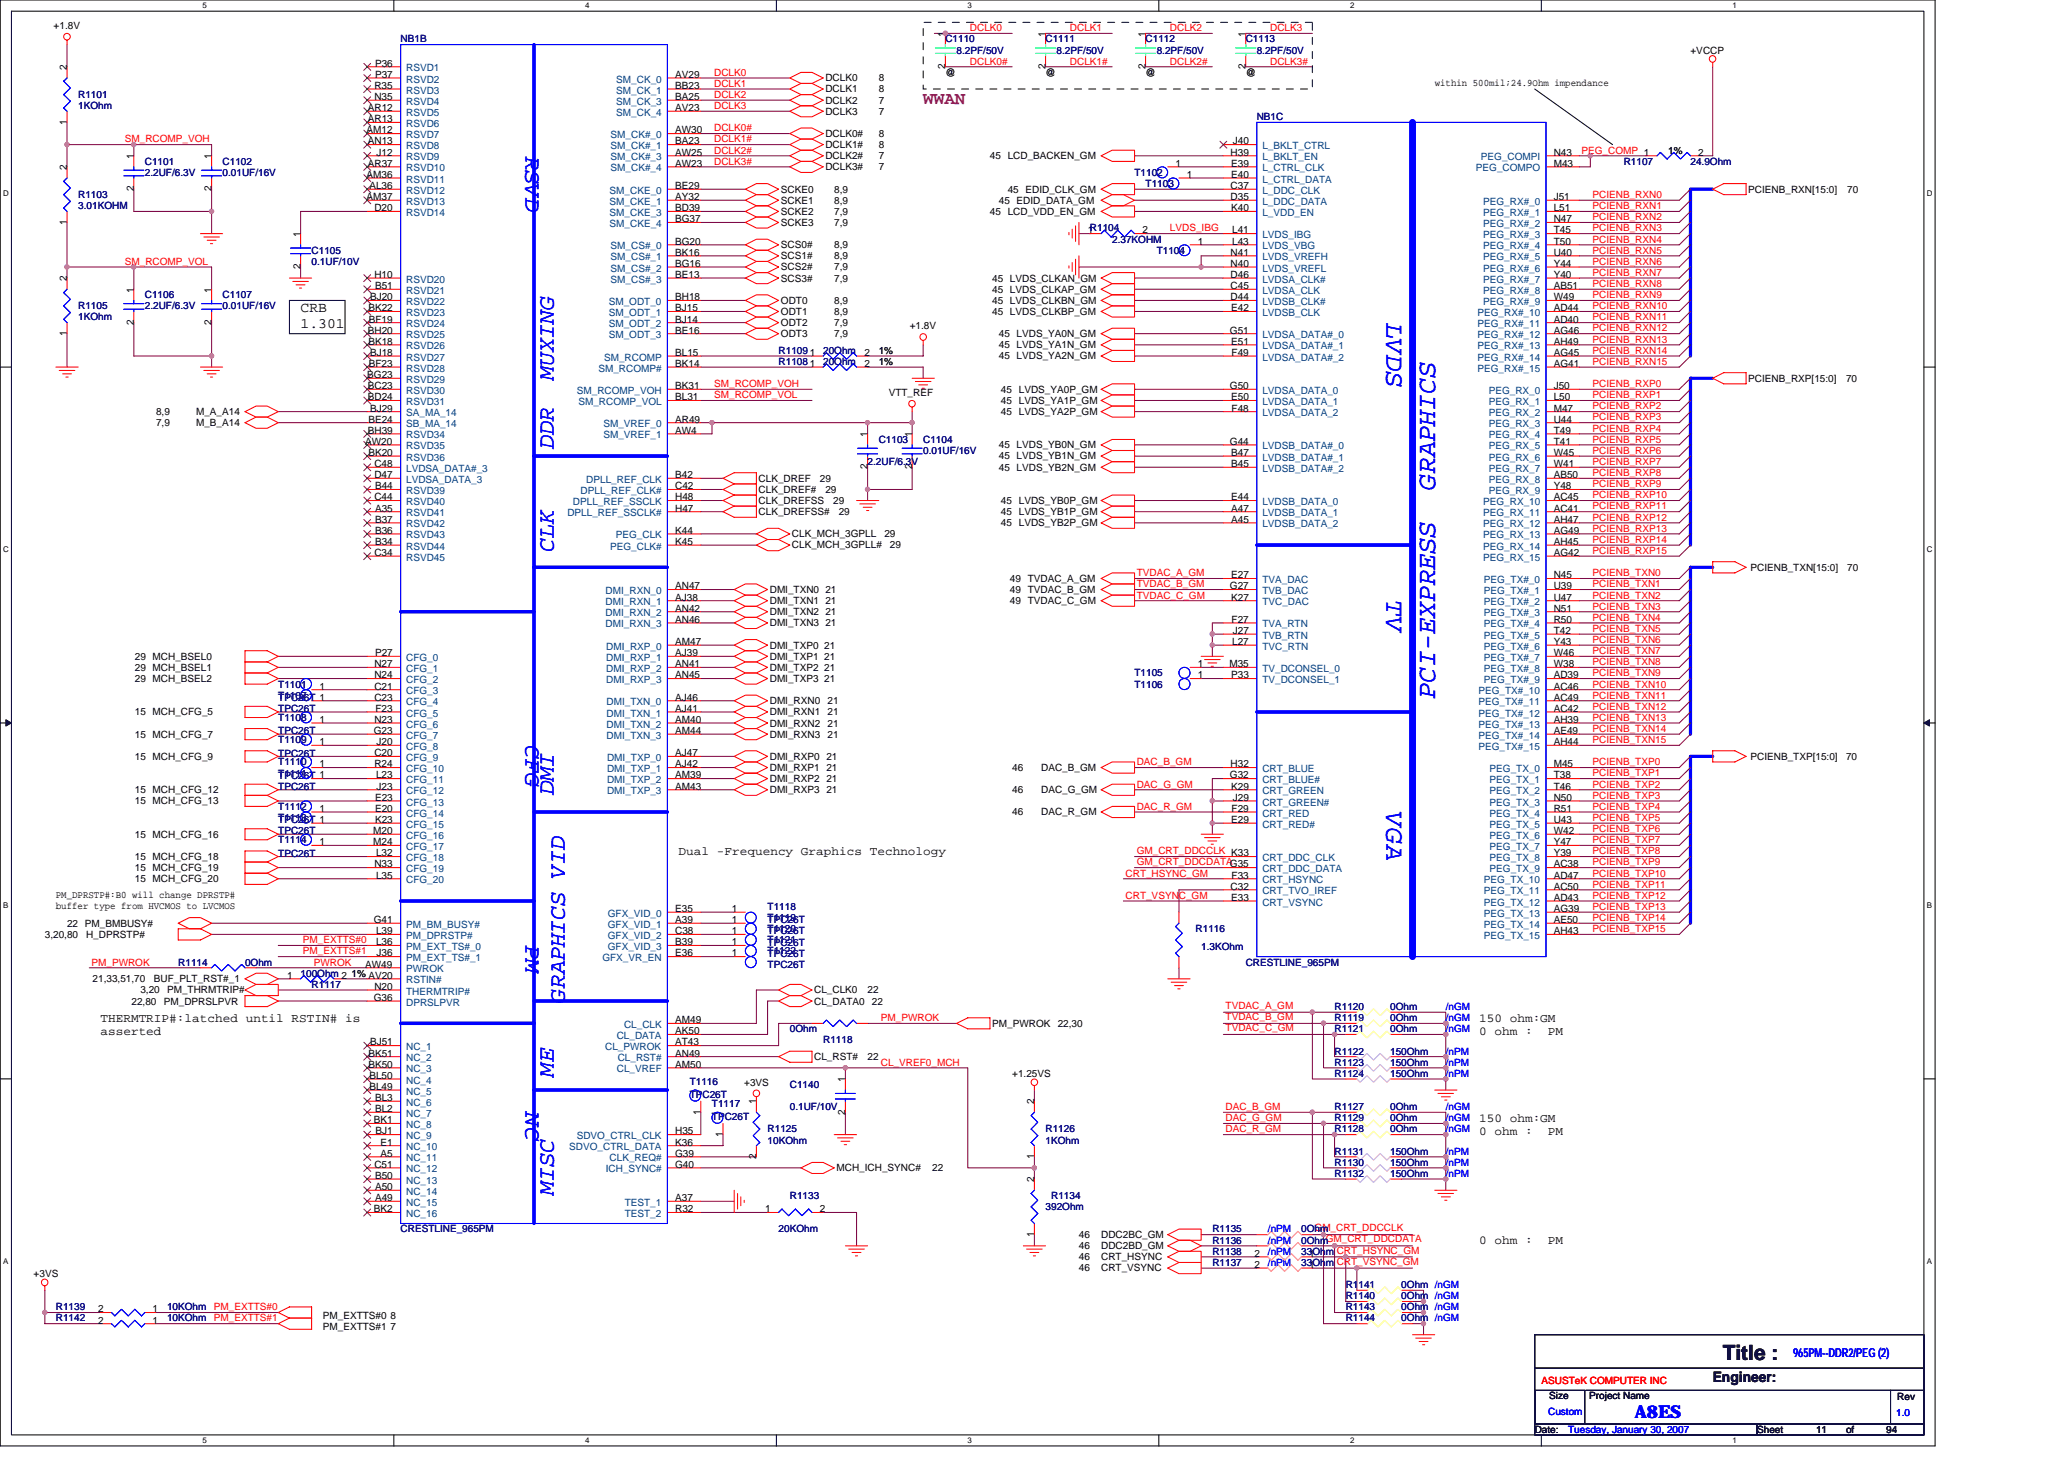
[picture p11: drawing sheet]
<svg xmlns="http://www.w3.org/2000/svg" width="297mm" height="210mm" viewBox="0 0 297 210" stroke-linecap="round" stroke-linejoin="round" font-family="sans-serif">
<defs><g id="words">
<g font-size="3.8" fill="#00f">
<text x="199.5" y="46.4" transform="rotate(90 199.5 46.4)">LVDS</text>
<text x="206.5" y="70.5" transform="rotate(-90 206.5 70.5)">GRAPHICS</text>
<text x="199.5" y="86.4" transform="rotate(90 199.5 86.4)">TV</text>
<text x="206.5" y="100.5" transform="rotate(-90 206.5 100.5)">PCI-EXPRESS</text>
<text x="199.5" y="116.8" transform="rotate(90 199.5 116.8)">VGA</text>
</g>
<g font-size="3.3" fill="#00f">
<text x="75.6" y="22.4" transform="rotate(90 75.6 22.4)">RSVD</text>
<text x="79.7" y="54.6" transform="rotate(-90 79.7 54.6)">MUXING</text>
<text x="79.7" y="64.7" transform="rotate(-90 79.7 64.7)">DDR</text>
<text x="79.7" y="79.4" transform="rotate(-90 79.7 79.4)">CLK</text>
<text x="75.6" y="107.2" transform="rotate(90 75.6 107.2)">CFG</text>
<text x="79.7" y="114.4" transform="rotate(-90 79.7 114.4)">DMI</text>
<text x="75.6" y="136" transform="rotate(90 75.6 136)">PM</text>
<text x="81.3" y="144.4" transform="rotate(-90 81.3 144.4)">GRAPHICS VID</text>
<text x="79.7" y="154.9" transform="rotate(-90 79.7 154.9)">ME</text>
<text x="75.6" y="160" transform="rotate(90 75.6 160)">NC</text>
<text x="79.7" y="171.9" transform="rotate(-90 79.7 171.9)">MISC</text>
</g>
<text font-size="3" x="247.9" y="195.6">Title :</text>
<text font-size="2.5" fill="#800080" x="132.9" y="14.9">WWAN</text>
<text font-size="2.5" fill="#00f" x="235.3" y="204">A8ES</text>
<g font-size="2.1">
<text x="43.3" y="44.9">CRB</text>
<text x="43.3" y="47.1">1.301</text>
<text x="246.5" y="198.8">Engineer:</text>
</g>
<g font-size="1.8">
<text x="97.7" y="123">Dual -Frequency Graphics Technology</text>
<text x="14.5" y="147">THERMTRIP#:latched until RSTIN# is</text>
<text x="14.5" y="148.9">asserted</text>
<text x="212.9" y="147">150 ohm:GM</text>
<text x="212.9" y="148.9">0 ohm :</text>
<text x="222.8" y="148.9">PM</text>
<text x="212.9" y="161.4">150 ohm:GM</text>
<text x="212.9" y="163.3">0 ohm :</text>
<text x="222.8" y="163.3">PM</text>
<text x="212.9" y="179">0 ohm :</text>
<text x="222.8" y="179">PM</text>
</g>
<text font-size="1.8" fill="#00f" x="258" y="195.3">965PM--DDR2/PEG (2)</text>
<g font-size="1.4">
<text x="7.7" y="4.2">+1.8V</text>
<text x="136" y="5.3" transform="rotate(-90 136 5.3)">1</text>
<text x="150.4" y="5.3" transform="rotate(-90 150.4 5.3)">1</text>
<text x="164.8" y="5.3" transform="rotate(-90 164.8 5.3)">1</text>
<text x="179.3" y="5.3" transform="rotate(-90 179.3 5.3)">1</text>
<text x="9.6" y="10.1" transform="rotate(-90 9.6 10.1)">2</text>
<text x="54" y="9.6">P36</text>
<text x="54" y="11.2">P37</text>
<text x="97.2" y="11.2">AV29</text>
<text x="118.8" y="11.7">DCLK0</text>
<text x="126.5" y="11.7">8</text>
<text x="136" y="9.9" transform="rotate(-90 136 9.9)">2</text>
<text x="136.1" y="10.9">@</text>
<text x="150.4" y="9.9" transform="rotate(-90 150.4 9.9)">2</text>
<text x="150.5" y="10.9">@</text>
<text x="164.8" y="9.9" transform="rotate(-90 164.8 9.9)">2</text>
<text x="164.9" y="10.9">@</text>
<text x="179.3" y="9.9" transform="rotate(-90 179.3 9.9)">2</text>
<text x="179.3" y="10.9">@</text>
<text x="243.3" y="7.7">+VCCP</text>
<text x="9.6" y="17.9" transform="rotate(-90 9.6 17.9)">1</text>
<text x="52.9" y="16">AR12</text>
<text x="52.9" y="17.6">AR13</text>
<text x="53.9" y="12.8">R35</text>
<text x="53.9" y="14.4">N35</text>
<text x="97.2" y="12.8">BB23</text>
<text x="97.2" y="14.4">BA25</text>
<text x="97.2" y="16">AV23</text>
<text x="118.8" y="14.9">DCLK2</text>
<text x="118.8" y="16.5">DCLK3</text>
<text x="118.8" y="13.3">DCLK1</text>
<text x="126.5" y="14.9">7</text>
<text x="126.5" y="16.5">7</text>
<text x="126.5" y="13.3">8</text>
<text x="206.5" y="12.4">within 500mil;24.9Ohm impendance</text>
<text x="19.2" y="22.9" transform="rotate(-90 19.2 22.9)">1</text>
<text x="30.4" y="22.9" transform="rotate(-90 30.4 22.9)">1</text>
<text x="52.8" y="19.2">AM12</text>
<text x="52.9" y="24">AR37</text>
<text x="52.9" y="20.8">AN13</text>
<text x="54.2" y="22.4">J12</text>
<text x="97.2" y="19.2">AW30</text>
<text x="97.2" y="20.8">BA23</text>
<text x="97.2" y="22.4">AW25</text>
<text x="97.2" y="24">AW23</text>
<text x="118.8" y="22.9">DCLK2#</text>
<text x="118.8" y="19.7">DCLK0#</text>
<text x="118.8" y="21.3">DCLK1#</text>
<text x="126.5" y="22.9">7</text>
<text x="126.5" y="19.7">8</text>
<text x="126.5" y="21.3">8</text>
<text x="142.5" y="22.9">45 LCD_BACKEN_GM</text>
<text x="169.2" y="24">1</text>
<text x="177.1" y="22.4">H39</text>
<text x="177.2" y="24">E39</text>
<text x="177.4" y="20.8">J40</text>
<text x="223.6" y="22.4">N43</text>
<text x="223.6" y="24">M43</text>
<text x="240.1" y="22.1">1%</text>
<text x="244.4" y="22.4">2</text>
<text x="9.6" y="24.5" transform="rotate(-90 9.6 24.5)">2</text>
<text x="19.2" y="27.5" transform="rotate(-90 19.2 27.5)">2</text>
<text x="30.4" y="27.5" transform="rotate(-90 30.4 27.5)">2</text>
<text x="52.8" y="25.6">AM36</text>
<text x="52.8" y="28.8">AM37</text>
<text x="53.2" y="27.2">AL36</text>
<text x="97.2" y="27.2">BE29</text>
<text x="97.2" y="28.8">AY32</text>
<text x="112.4" y="29.3">SCKE1</text>
<text x="112.4" y="27.7">SCKE0</text>
<text x="118.8" y="24.5">DCLK3#</text>
<text x="120.1" y="29.3">8,9</text>
<text x="120.1" y="27.7">8,9</text>
<text x="126.5" y="24.5">7</text>
<text x="143.7" y="29.3">45 EDID_DATA_GM</text>
<text x="145" y="27.7">45 EDID_CLK_GM</text>
<text x="170.8" y="25.6">1</text>
<text x="177.1" y="27.2">C37</text>
<text x="177.1" y="28.8">D35</text>
<text x="177.2" y="25.6">E40</text>
<text x="223.6" y="28.8">J51</text>
<text x="251.6" y="27.7">PCIENB_RXN[15:0]</text>
<text x="265.8" y="27.7">70</text>
<text x="9.6" y="32.3" transform="rotate(-90 9.6 32.3)">1</text>
<text x="43.2" y="34.1" transform="rotate(-90 43.2 34.1)">1</text>
<text x="53.9" y="30.4">D20</text>
<text x="97.2" y="30.4">BD39</text>
<text x="97.2" y="32">BG37</text>
<text x="97.2" y="35.2">BG20</text>
<text x="112.4" y="32.5">SCKE3</text>
<text x="112.4" y="30.9">SCKE2</text>
<text x="112.4" y="35.7">SCS0#</text>
<text x="120.1" y="35.7">8,9</text>
<text x="120.1" y="32.5">7,9</text>
<text x="120.1" y="30.9">7,9</text>
<text x="142.5" y="30.9">45 LCD_VDD_EN_GM</text>
<text x="156.5" y="33.6">1R1104</text>
<text x="164.4" y="33.6">2</text>
<text x="172.4" y="35.2">1</text>
<text x="177.2" y="30.4">K40</text>
<text x="177.3" y="33.6">L41</text>
<text x="177.3" y="35.2">L43</text>
<text x="223.6" y="30.4">L51</text>
<text x="223.6" y="32">N47</text>
<text x="223.6" y="33.6">T45</text>
<text x="223.6" y="35.2">T50</text>
<text x="9.6" y="40.5" transform="rotate(-90 9.6 40.5)">2</text>
<text x="43.2" y="38.7" transform="rotate(-90 43.2 38.7)">2</text>
<text x="53.9" y="40">H10</text>
<text x="54" y="41.6">B51</text>
<text x="97.2" y="36.8">BK16</text>
<text x="97.2" y="38.4">BG16</text>
<text x="97.2" y="40">BE13</text>
<text x="112.4" y="38.9">SCS2#</text>
<text x="112.4" y="40.5">SCS3#</text>
<text x="112.4" y="37.3">SCS1#</text>
<text x="120.1" y="38.9">7,9</text>
<text x="120.1" y="40.5">7,9</text>
<text x="120.1" y="37.3">8,9</text>
<text x="142.8" y="40.5">45 LVDS_CLKAN_GM</text>
<text x="177.1" y="36.8">N41</text>
<text x="177.1" y="38.4">N40</text>
<text x="177.1" y="40">D46</text>
<text x="177.1" y="41.6">C45</text>
<text x="223.6" y="36.8">U40</text>
<text x="223.6" y="38.4">Y44</text>
<text x="223.6" y="40">Y40</text>
<text x="223.6" y="41.6">AB51</text>
<text x="19.2" y="46.7" transform="rotate(-90 19.2 46.7)">2</text>
<text x="19.2" y="42.1" transform="rotate(-90 19.2 42.1)">1</text>
<text x="30.4" y="46.7" transform="rotate(-90 30.4 46.7)">2</text>
<text x="30.4" y="42.1" transform="rotate(-90 30.4 42.1)">1</text>
<text x="52.9" y="48">BH20</text>
<text x="53" y="44.8">BK22</text>
<text x="53.1" y="46.4">BF19</text>
<text x="53.3" y="43.2">BJ20</text>
<text x="97.2" y="43.2">BH18</text>
<text x="97.2" y="44.8">BJ15</text>
<text x="97.2" y="46.4">BJ14</text>
<text x="97.2" y="48">BE16</text>
<text x="112.4" y="46.9">ODT2</text>
<text x="112.4" y="45.3">ODT1</text>
<text x="112.4" y="43.7">ODT0</text>
<text x="120.1" y="46.9">7,9</text>
<text x="120.1" y="45.3">8,9</text>
<text x="120.1" y="43.7">8,9</text>
<text x="130.9" y="47.4">+1.8V</text>
<text x="142.8" y="42.1">45 LVDS_CLKAP_GM</text>
<text x="142.8" y="43.7">45 LVDS_CLKBN_GM</text>
<text x="142.8" y="45.3">45 LVDS_CLKBP_GM</text>
<text x="177" y="48">G51</text>
<text x="177.1" y="43.2">D44</text>
<text x="177.2" y="44.8">E42</text>
<text x="223.6" y="44.8">AD44</text>
<text x="223.6" y="46.4">AD40</text>
<text x="223.6" y="48">AG46</text>
<text x="223.6" y="43.2">W49</text>
<text x="9.6" y="48.3" transform="rotate(-90 9.6 48.3)">1</text>
<text x="53" y="49.6">BK18</text>
<text x="53.1" y="52.8">BF23</text>
<text x="53.3" y="51.2">BJ18</text>
<text x="97.2" y="51.2">BL15</text>
<text x="97.2" y="52.8">BK14</text>
<text x="112.4" y="48.5">ODT3</text>
<text x="116.5" y="51.2">1</text>
<text x="116.5" y="52.8">1</text>
<text x="120.1" y="48.5">7,9</text>
<text x="124.4" y="51.2">2</text>
<text x="124.4" y="52.8">2</text>
<text x="126.5" y="50.9">1%</text>
<text x="126.5" y="52.5">1%</text>
<text x="143.7" y="51.7">45 LVDS_YA2N_GM</text>
<text x="143.7" y="50.1">45 LVDS_YA1N_GM</text>
<text x="143.7" y="48.5">45 LVDS_YA0N_GM</text>
<text x="177.2" y="49.6">E51</text>
<text x="177.2" y="51.2">F49</text>
<text x="223.6" y="49.6">AH49</text>
<text x="223.6" y="51.2">AG45</text>
<text x="223.6" y="52.8">AG41</text>
<text x="22.5" y="59.7">8,9</text>
<text x="28.2" y="59.7">M_A_A14</text>
<text x="52.8" y="54.4">BG23</text>
<text x="52.9" y="56">BC23</text>
<text x="52.9" y="57.6">BD24</text>
<text x="53.3" y="59.2">BJ29</text>
<text x="97.2" y="57.6">BL31</text>
<text x="97.2" y="56">BK31</text>
<text x="127.9" y="57">VTT_REF</text>
<text x="144.1" y="58.1">45 LVDS_YA1P_GM</text>
<text x="144.1" y="56.5">45 LVDS_YA0P_GM</text>
<text x="144.1" y="59.7">45 LVDS_YA2P_GM</text>
<text x="177" y="56">G50</text>
<text x="177.2" y="57.6">E50</text>
<text x="177.2" y="59.2">F48</text>
<text x="223.6" y="56">J50</text>
<text x="223.6" y="57.6">L50</text>
<text x="223.6" y="59.2">M47</text>
<text x="251.6" y="54.9">PCIENB_RXP[15:0]</text>
<text x="265.7" y="54.9">70</text>
<text x="22.5" y="61.3">7,9</text>
<text x="28.2" y="61.3">M_B_A14</text>
<text x="52.5" y="64">AW20</text>
<text x="52.9" y="62.4">BH39</text>
<text x="53" y="65.6">BK20</text>
<text x="53" y="60.8">BE24</text>
<text x="97.2" y="60.8">AR49</text>
<text x="97.2" y="62.4">AW4</text>
<text x="124.8" y="62.9" transform="rotate(-90 124.8 62.9)">1</text>
<text x="131.3" y="62.9" transform="rotate(-90 131.3 62.9)">1</text>
<text x="143.7" y="64.5">45 LVDS_YB0N_GM</text>
<text x="177" y="64">G44</text>
<text x="177.2" y="65.6">B47</text>
<text x="223.6" y="60.8">U44</text>
<text x="223.6" y="62.4">T49</text>
<text x="223.6" y="64">T41</text>
<text x="223.6" y="65.6">W45</text>
<text x="53.9" y="67.2">C48</text>
<text x="53.9" y="68.8">D47</text>
<text x="53.9" y="72">C44</text>
<text x="54" y="70.4">B44</text>
<text x="97.2" y="72">H48</text>
<text x="97.2" y="70.4">C42</text>
<text x="97.2" y="68.8">B42</text>
<text x="109.2" y="70.9">CLK_DREF#</text>
<text x="109.2" y="69.3">CLK_DREF</text>
<text x="118" y="69.3">29</text>
<text x="118.8" y="70.9">29</text>
<text x="124.8" y="67.5" transform="rotate(-90 124.8 67.5)">2</text>
<text x="131.3" y="67.5" transform="rotate(-90 131.3 67.5)">2</text>
<text x="143.7" y="66.1">45 LVDS_YB1N_GM</text>
<text x="143.7" y="67.7">45 LVDS_YB2N_GM</text>
<text x="177.2" y="67.2">B45</text>
<text x="177.2" y="72">E44</text>
<text x="223.6" y="67.2">W41</text>
<text x="223.6" y="68.8">AB50</text>
<text x="223.6" y="70.4">Y48</text>
<text x="223.6" y="72">AC45</text>
<text x="54" y="73.6">A35</text>
<text x="54" y="75.2">B37</text>
<text x="54" y="76.8">B36</text>
<text x="97.2" y="76.8">K44</text>
<text x="97.2" y="73.6">H47</text>
<text x="109.2" y="74.1">CLK_DREFSS#</text>
<text x="109.2" y="72.5">CLK_DREFSS</text>
<text x="114" y="77.3">CLK_MCH_3GPLL</text>
<text x="119.9" y="72.5">29</text>
<text x="120.7" y="74.1">29</text>
<text x="127.3" y="77.3">29</text>
<text x="144.1" y="72.5">45 LVDS_YB0P_GM</text>
<text x="144.1" y="74.1">45 LVDS_YB1P_GM</text>
<text x="144.1" y="75.7">45 LVDS_YB2P_GM</text>
<text x="177.2" y="73.6">A47</text>
<text x="177.2" y="75.2">A45</text>
<text x="223.6" y="73.6">AC41</text>
<text x="223.6" y="75.2">AH47</text>
<text x="223.6" y="76.8">AG49</text>
<text x="53.9" y="80">C34</text>
<text x="54" y="78.4">B34</text>
<text x="97.2" y="78.4">K45</text>
<text x="114" y="78.9">CLK_MCH_3GPLL#</text>
<text x="128.1" y="78.9">29</text>
<text x="145.3" y="83.7">49 TVDAC_A_GM</text>
<text x="177.2" y="83.2">E27</text>
<text x="223.6" y="83.2">N45</text>
<text x="223.6" y="78.4">AH45</text>
<text x="223.6" y="80">AG42</text>
<text x="251.9" y="82.1">PCIENB_TXN[15:0]</text>
<text x="265.8" y="82.1">70</text>
<text x="97.2" y="84.8">AN47</text>
<text x="97.2" y="86.4">AJ38</text>
<text x="97.2" y="88">AN42</text>
<text x="97.2" y="89.6">AN46</text>
<text x="110.8" y="85.3">DMI_TXN0 21</text>
<text x="110.8" y="88.5">DMI_TXN2 21</text>
<text x="110.8" y="86.9">DMI_TXN1 21</text>
<text x="145.3" y="86.9">49 TVDAC_C_GM</text>
<text x="145.3" y="85.3">49 TVDAC_B_GM</text>
<text x="177" y="84.8">G27</text>
<text x="177.2" y="86.4">K27</text>
<text x="177.2" y="89.6">F27</text>
<text x="223.6" y="88">N51</text>
<text x="223.6" y="89.6">R50</text>
<text x="223.6" y="84.8">U39</text>
<text x="223.6" y="86.4">U47</text>
<text x="19.4" y="94.9">29 MCH_BSEL0</text>
<text x="53.9" y="96">N27</text>
<text x="54" y="94.4">P27</text>
<text x="97.2" y="92.8">AM47</text>
<text x="97.2" y="94.4">AJ39</text>
<text x="97.2" y="96">AN41</text>
<text x="110.8" y="94.9">DMI_TXP1 21</text>
<text x="110.8" y="90.1">DMI_TXN3 21</text>
<text x="110.8" y="93.3">DMI_TXP0 21</text>
<text x="172.4" y="96">1</text>
<text x="176.9" y="96">M35</text>
<text x="177.3" y="92.8">L27</text>
<text x="177.4" y="91.2">J27</text>
<text x="223.6" y="91.2">T42</text>
<text x="223.6" y="92.8">Y43</text>
<text x="223.6" y="94.4">W46</text>
<text x="223.6" y="96">W38</text>
<text x="19.4" y="98.1">29 MCH_BSEL2</text>
<text x="19.4" y="96.5">29 MCH_BSEL1</text>
<text x="46" y="99.2">1</text>
<text x="53.9" y="97.6">N24</text>
<text x="53.9" y="99.2">C21</text>
<text x="53.9" y="100.8">C23</text>
<text x="97.2" y="97.6">AN45</text>
<text x="97.2" y="100.8">AJ46</text>
<text x="110.8" y="96.5">DMI_TXP2 21</text>
<text x="110.8" y="101.3">DMI_RXN0</text>
<text x="110.8" y="98.1">DMI_TXP3 21</text>
<text x="119.1" y="101.3">21</text>
<text x="172.4" y="97.6">1</text>
<text x="177.2" y="97.6">P33</text>
<text x="223.6" y="99.2">AC46</text>
<text x="223.6" y="100.8">AC49</text>
<text x="223.6" y="97.6">AD39</text>
<text x="19.4" y="102.9">15 MCH_CFG_5</text>
<text x="19.4" y="106.1">15 MCH_CFG_7</text>
<text x="46" y="104">1</text>
<text x="46" y="107.2">1</text>
<text x="53.8" y="105.6">G23</text>
<text x="53.9" y="104">N23</text>
<text x="54" y="102.4">F23</text>
<text x="54.2" y="107.2">J20</text>
<text x="97.2" y="102.4">AJ41</text>
<text x="97.2" y="104">AM40</text>
<text x="97.2" y="105.6">AM44</text>
<text x="110.8" y="106.1">DMI_RXN3</text>
<text x="110.8" y="104.5">DMI_RXN2</text>
<text x="110.8" y="102.9">DMI_RXN1</text>
<text x="119.1" y="106.1">21</text>
<text x="119.1" y="104.5">21</text>
<text x="119.1" y="102.9">21</text>
<text x="223.6" y="102.4">AC42</text>
<text x="223.6" y="104">AH39</text>
<text x="223.6" y="105.6">AE49</text>
<text x="223.6" y="107.2">AH44</text>
<text x="19.4" y="109.3">15 MCH_CFG_9</text>
<text x="46" y="110.4">1</text>
<text x="53.9" y="108.8">C20</text>
<text x="53.9" y="110.4">R24</text>
<text x="54.1" y="112">L23</text>
<text x="54.2" y="113.6">J23</text>
<text x="97.2" y="108.8">AJ47</text>
<text x="97.2" y="110.4">AJ42</text>
<text x="97.2" y="112">AM39</text>
<text x="97.2" y="113.6">AM43</text>
<text x="110.8" y="110.9">DMI_RXP1 21</text>
<text x="110.8" y="109.3">DMI_RXP0 21</text>
<text x="110.8" y="112.5">DMI_RXP2 21</text>
<text x="145.7" y="110.9">46</text>
<text x="149.8" y="110.9">DAC_B_GM</text>
<text x="177" y="112">G32</text>
<text x="177.1" y="110.4">H32</text>
<text x="177.2" y="113.6">K29</text>
<text x="223.6" y="110.4">M45</text>
<text x="223.6" y="112">T38</text>
<text x="223.6" y="113.6">T46</text>
<text x="251.9" y="109.3">PCIENB_TXP[15:0]</text>
<text x="265.7" y="109.3">70</text>
<text x="19.4" y="114.1">15 MCH_CFG_12</text>
<text x="19.4" y="115.7">15 MCH_CFG_13</text>
<text x="46" y="116.8">1</text>
<text x="53.7" y="120">M20</text>
<text x="54" y="115.2">E23</text>
<text x="54" y="116.8">E20</text>
<text x="54" y="118.4">K23</text>
<text x="110.8" y="114.1">DMI_RXP3 21</text>
<text x="145.7" y="117.3">46</text>
<text x="145.7" y="114.1">46</text>
<text x="149.8" y="117.3">DAC_R_GM</text>
<text x="149.8" y="114.1">DAC_G_GM</text>
<text x="177.2" y="118.4">E29</text>
<text x="177.2" y="116.8">F29</text>
<text x="177.4" y="115.2">J29</text>
<text x="223.6" y="115.2">N50</text>
<text x="223.6" y="116.8">R51</text>
<text x="223.6" y="118.4">U43</text>
<text x="223.6" y="120">W42</text>
<text x="19.4" y="120.5">15 MCH_CFG_16</text>
<text x="19.4" y="125.3">15 MCH_CFG_19</text>
<text x="19.4" y="123.7">15 MCH_CFG_18</text>
<text x="46" y="121.6">1</text>
<text x="53.7" y="121.6">M24</text>
<text x="53.9" y="124.8">N33</text>
<text x="54.1" y="123.2">L32</text>
<text x="223.6" y="121.6">Y47</text>
<text x="223.6" y="123.2">Y39</text>
<text x="223.6" y="124.8">AC38</text>
<text x="8" y="129.2">PM_DPRSTP#:B0 will change DPRSTP#</text>
<text x="8" y="130.7">buffer type from HVCMOS to LVCMOS</text>
<text x="19.4" y="126.9">15 MCH_CFG_20</text>
<text x="54.1" y="126.4">L35</text>
<text x="97.2" y="131.2">E35</text>
<text x="105.3" y="131.2">1</text>
<text x="177.1" y="128">C32</text>
<text x="177.2" y="129.6">E33</text>
<text x="177.2" y="126.4">F33</text>
<text x="223.6" y="126.4">AD47</text>
<text x="223.6" y="128">AC50</text>
<text x="223.6" y="129.6">AD43</text>
<text x="223.6" y="131.2">AG39</text>
<text x="6.5" y="134.9">3,20,80</text>
<text x="9.6" y="133.3">22 PM_BMBUSY#</text>
<text x="12.4" y="134.9">H_DPRSTP#</text>
<text x="53.8" y="132.8">G41</text>
<text x="54.1" y="136">L36</text>
<text x="54.1" y="134.4">L39</text>
<text x="54.2" y="137.6">J36</text>
<text x="97.2" y="137.6">E36</text>
<text x="97.2" y="132.8">A39</text>
<text x="97.2" y="134.4">C38</text>
<text x="97.2" y="136">B39</text>
<text x="105.3" y="136">1</text>
<text x="105.3" y="132.8">1</text>
<text x="105.3" y="134.4">1</text>
<text x="105.3" y="137.6">1</text>
<text x="223.6" y="132.8">AE50</text>
<text x="223.6" y="134.4">AH43</text>
<text x="13.3" y="141.3">21,33,51,70</text>
<text x="20.2" y="142.9">3,20</text>
<text x="22.1" y="141.3">BUF_PLT_RST#_1</text>
<text x="24" y="142.9">PM_THRMTRIP#</text>
<text x="41.3" y="140.8">1</text>
<text x="50.6" y="140.5">1% AV20</text>
<text x="52.5" y="139.2">AW49</text>
<text x="53.8" y="144">G36</text>
<text x="53.9" y="142.4">N20</text>
<text x="117.2" y="142.9">CL_CLK0</text>
<text x="124.9" y="142.9">22</text>
<text x="18.9" y="144.5">22,80</text>
<text x="23.6" y="144.5">PM_DPRSLPVR</text>
<text x="97.2" y="148.8">AK50</text>
<text x="97.2" y="147.2">AM49</text>
<text x="117.2" y="144.5">CL_DATA0</text>
<text x="125.5" y="144.5">22</text>
<text x="142.8" y="147.7">PM_PWROK</text>
<text x="152.2" y="147.7">22,30</text>
<text x="53" y="152">BK51</text>
<text x="53" y="153.6">BK50</text>
<text x="53.2" y="155.2">BL50</text>
<text x="53.3" y="150.4">BJ51</text>
<text x="97.2" y="150.4">AT43</text>
<text x="97.2" y="152">AN49</text>
<text x="97.2" y="153.6">AM50</text>
<text x="117.2" y="152.5">CL_RST#</text>
<text x="121.6" y="155.7" transform="rotate(-90 121.6 155.7)">1</text>
<text x="124.9" y="152.5">22</text>
<text x="145.7" y="154.9">+1.25VS</text>
<text x="53.2" y="156.8">BL49</text>
<text x="53.8" y="161.6">BK1</text>
<text x="54" y="158.4">BL3</text>
<text x="54" y="160">BL2</text>
<text x="100.8" y="160.4" transform="rotate(-90 100.8 160.4)">1</text>
<text x="107.1" y="156.2">+3VS</text>
<text x="108.8" y="158.9" transform="rotate(-90 108.8 158.9)">1</text>
<text x="121.6" y="160.4" transform="rotate(-90 121.6 160.4)">2</text>
<text x="148.8" y="158.9" transform="rotate(-90 148.8 158.9)">2</text>
<text x="53.9" y="168">C51</text>
<text x="54.1" y="163.2">BJ1</text>
<text x="54.8" y="164.8">E1</text>
<text x="54.8" y="166.4">A5</text>
<text x="97.2" y="166.4">G39</text>
<text x="97.2" y="164.8">K36</text>
<text x="97.2" y="163.2">H35</text>
<text x="97.2" y="168">G40</text>
<text x="104" y="163.6" transform="rotate(-90 104 163.6)">1</text>
<text x="108.8" y="166.8" transform="rotate(-90 108.8 166.8)">2</text>
<text x="148.8" y="166.8" transform="rotate(-90 148.8 166.8)">1</text>
<text x="54" y="169.6">B50</text>
<text x="54" y="171.2">A50</text>
<text x="54" y="172.8">A49</text>
<text x="97.2" y="172.8">A37</text>
<text x="120.4" y="168.5">MCH_ICH_SYNC#</text>
<text x="134.1" y="168.5">22</text>
<text x="148.8" y="170.1" transform="rotate(-90 148.8 170.1)">2</text>
<text x="53.8" y="174.4">BK2</text>
<text x="97.2" y="174.4">R32</text>
<text x="110.1" y="174.4">1</text>
<text x="118" y="174.4">2</text>
<text x="148.8" y="177.9" transform="rotate(-90 148.8 177.9)">1</text>
<text x="155.3" y="178.1">46</text>
<text x="155.3" y="179.7">46</text>
<text x="158.5" y="178.1">DDC2BC_GM</text>
<text x="158.5" y="179.7">DDC2BD_GM</text>
<text x="4.8" y="183.7">+3VS</text>
<text x="155.3" y="181.3">46</text>
<text x="155.3" y="182.9">46</text>
<text x="158.5" y="181.3">CRT_HSYNC</text>
<text x="158.5" y="182.9">CRT_VSYNC</text>
<text x="180.5" y="182.4">2</text>
<text x="180.5" y="180.8">2</text>
<text x="188.4" y="182.4">1</text>
<text x="188.4" y="180.8">1</text>
<text x="14.1" y="188.8">2</text>
<text x="14.1" y="190.4">2</text>
<text x="22" y="188.8">1</text>
<text x="22" y="190.4">1</text>
<text x="46.5" y="191.4">PM_EXTTS#1 7</text>
<text x="46.5" y="189.8">PM_EXTTS#0 8</text>
<text x="222.9" y="201.3">Size</text>
<text x="228.7" y="201.3">Project Name</text>
<text x="273" y="201.5">Rev</text>
<text x="220.9" y="206.1">Date:</text>
<text x="252.9" y="206.1">Sheet</text>
<text x="261.4" y="206.1">11</text>
<text x="265.7" y="206.1">of</text>
<text x="271.4" y="206.1">94</text>
</g>
<g font-size="1.4" fill="#f00">
<text x="139.6" y="4.5">DCLK0</text>
<text x="154" y="4.5">DCLK1</text>
<text x="168.4" y="4.5">DCLK2</text>
<text x="182.8" y="4.5">DCLK3</text>
<text x="102.8" y="10.9">DCLK0</text>
<text x="139.6" y="9.3">DCLK0#</text>
<text x="154" y="9.3">DCLK1#</text>
<text x="168.4" y="9.3">DCLK2#</text>
<text x="182.8" y="9.3">DCLK3#</text>
<text x="102.8" y="12.5">DCLK1</text>
<text x="102.8" y="14.1">DCLK2</text>
<text x="102.8" y="15.7">DCLK3</text>
<text x="18" y="20.5">SM_RCOMP_VOH</text>
<text x="102.8" y="22.1">DCLK2#</text>
<text x="102.8" y="18.9">DCLK0#</text>
<text x="102.8" y="23.7">DCLK3#</text>
<text x="102.8" y="20.5">DCLK1#</text>
<text x="227.6" y="22.1">PEG_COMP 1</text>
<text x="229.2" y="28.5">PCIENB_RXN0</text>
<text x="168.4" y="33.3">LVDS_IBG</text>
<text x="229.2" y="30.1">PCIENB_RXN1</text>
<text x="229.2" y="31.7">PCIENB_RXN2</text>
<text x="229.2" y="33.3">PCIENB_RXN3</text>
<text x="229.2" y="34.9">PCIENB_RXN4</text>
<text x="18" y="38.1">SM_RCOMP_VOL</text>
<text x="229.2" y="36.5">PCIENB_RXN5</text>
<text x="229.2" y="38.1">PCIENB_RXN6</text>
<text x="229.2" y="39.7">PCIENB_RXN7</text>
<text x="229.2" y="41.3">PCIENB_RXN8</text>
<text x="229.2" y="42.9">PCIENB_RXN9</text>
<text x="229.2" y="44.5">PCIENB_RXN10</text>
<text x="229.2" y="46.1">PCIENB_RXN11</text>
<text x="229.2" y="47.7">PCIENB_RXN12</text>
<text x="229.2" y="49.3">PCIENB_RXN13</text>
<text x="229.2" y="50.9">PCIENB_RXN14</text>
<text x="229.2" y="52.5">PCIENB_RXN15</text>
<text x="102.8" y="57.3">SM_RCOMP_VOL</text>
<text x="102.8" y="55.7">SM_RCOMP_VOH</text>
<text x="229.2" y="55.7">PCIENB_RXP0</text>
<text x="229.2" y="57.3">PCIENB_RXP1</text>
<text x="229.2" y="58.9">PCIENB_RXP2</text>
<text x="229.2" y="60.5">PCIENB_RXP3</text>
<text x="229.2" y="62.1">PCIENB_RXP4</text>
<text x="229.2" y="63.7">PCIENB_RXP5</text>
<text x="229.2" y="65.3">PCIENB_RXP6</text>
<text x="229.2" y="66.9">PCIENB_RXP7</text>
<text x="229.2" y="68.5">PCIENB_RXP8</text>
<text x="229.2" y="70.1">PCIENB_RXP9</text>
<text x="229.2" y="71.7">PCIENB_RXP10</text>
<text x="229.2" y="73.3">PCIENB_RXP11</text>
<text x="229.2" y="74.9">PCIENB_RXP12</text>
<text x="229.2" y="76.5">PCIENB_RXP13</text>
<text x="163.6" y="82.9">TVDAC_A_GM</text>
<text x="229.2" y="78.1">PCIENB_RXP14</text>
<text x="229.2" y="79.7">PCIENB_RXP15</text>
<text x="229.2" y="82.9">PCIENB_TXN0</text>
<text x="163.6" y="84.5">TVDAC_B_GM</text>
<text x="163.6" y="86.1">TVDAC_C_GM</text>
<text x="229.2" y="84.5">PCIENB_TXN1</text>
<text x="229.2" y="86.1">PCIENB_TXN2</text>
<text x="229.2" y="87.7">PCIENB_TXN3</text>
<text x="229.2" y="89.3">PCIENB_TXN4</text>
<text x="229.2" y="90.9">PCIENB_TXN5</text>
<text x="229.2" y="92.5">PCIENB_TXN6</text>
<text x="229.2" y="94.1">PCIENB_TXN7</text>
<text x="229.2" y="95.7">PCIENB_TXN8</text>
<text x="229.2" y="97.3">PCIENB_TXN9</text>
<text x="229.2" y="98.9">PCIENB_TXN10</text>
<text x="229.2" y="100.5">PCIENB_TXN11</text>
<text x="229.2" y="102.1">PCIENB_TXN12</text>
<text x="229.2" y="103.7">PCIENB_TXN13</text>
<text x="229.2" y="105.3">PCIENB_TXN14</text>
<text x="229.2" y="106.9">PCIENB_TXN15</text>
<text x="163.6" y="110.1">DAC_B_GM</text>
<text x="163.6" y="113.3">DAC_G_GM</text>
<text x="229.2" y="110.1">PCIENB_TXP0</text>
<text x="229.2" y="111.7">PCIENB_TXP1</text>
<text x="229.2" y="113.3">PCIENB_TXP2</text>
<text x="163.6" y="116.5">DAC_R_GM</text>
<text x="229.2" y="114.9">PCIENB_TXP3</text>
<text x="229.2" y="118.1">PCIENB_TXP5</text>
<text x="229.2" y="119.7">PCIENB_TXP6</text>
<text x="229.2" y="116.5">PCIENB_TXP4</text>
<text x="163.6" y="122.9">GM_CRT_DDCCLK K33</text>
<text x="163.6" y="124.5">GM_CRT_DDCDATAG35</text>
<text x="229.2" y="121.3">PCIENB_TXP7</text>
<text x="229.2" y="124.5">PCIENB_TXP9</text>
<text x="229.2" y="122.9">PCIENB_TXP8</text>
<text x="162" y="126.1">CRT_HSYNC_GM</text>
<text x="162" y="129.3">CRT_VSYNC_GM</text>
<text x="229.2" y="126.1">PCIENB_TXP10</text>
<text x="229.2" y="127.7">PCIENB_TXP11</text>
<text x="229.2" y="130.9">PCIENB_TXP13</text>
<text x="229.2" y="129.3">PCIENB_TXP12</text>
<text x="43.6" y="137.3">PM_EXTTS#1</text>
<text x="43.6" y="135.7">PM_EXTTS#0</text>
<text x="229.2" y="132.5">PCIENB_TXP14</text>
<text x="229.2" y="134.1">PCIENB_TXP15</text>
<text x="13.2" y="138.9">PM_PWROK</text>
<text x="45.2" y="138.9">PWROK</text>
<text x="126.8" y="146.9">PM_PWROK</text>
<text x="176.4" y="148.4">TVDAC_C_GM</text>
<text x="176.4" y="146.7">TVDAC_B_GM</text>
<text x="176.4" y="145.1">TVDAC_A_GM</text>
<text x="126.8" y="153.3">CL_VREF0_MCH</text>
<text x="176.4" y="161.3">DAC_G_GM</text>
<text x="176.4" y="159.7">DAC_B_GM</text>
<text x="176.4" y="162.9">DAC_R_GM</text>
<text x="189.2" y="177.1">GM_CRT_DDCCLK</text>
<text x="192.4" y="181.9">CRT_VSYNC_GM</text>
<text x="192.4" y="180.4">CRT_HSYNC_GM</text>
<text x="30.8" y="190.1">PM_EXTTS#1</text>
<text x="30.8" y="188.5">PM_EXTTS#0</text>
<text x="221.8" y="199.1">ASUSTeK COMPUTER INC</text>
</g>
<g font-size="1.4" fill="#000080">
<text x="57.7" y="6.1">NB1B</text>
<text x="136.1" y="6.1">C1110</text>
<text x="137.7" y="7.7">8.2PF/50V</text>
<text x="150.5" y="6.1">C1111</text>
<text x="152.1" y="7.7">8.2PF/50V</text>
<text x="164.9" y="6.1">C1112</text>
<text x="166.5" y="7.7">8.2PF/50V</text>
<text x="179.3" y="6.1">C1113</text>
<text x="180.9" y="7.7">8.2PF/50V</text>
<text x="11.3" y="14.1">R1101</text>
<text x="11.3" y="15.7">1KOhm</text>
<text x="180.9" y="17.3">NB1C</text>
<text x="20.8" y="23.7">C1101</text>
<text x="32" y="23.7">C1102</text>
<text x="233.7" y="23.7">R1107</text>
<text x="243.3" y="23.7">24.9Ohm</text>
<text x="11.3" y="28.5">R1103</text>
<text x="20.8" y="25.3">2.2UF/6.3V</text>
<text x="32" y="25.3">0.01UF/16V</text>
<text x="163.3" y="25.3">T1102</text>
<text x="164.9" y="26.9">T1103</text>
<text x="11.3" y="30.1">3.01KOHM</text>
<text x="160.1" y="34.9">2.37KOHM</text>
<text x="44.8" y="36.5">C1105</text>
<text x="44.8" y="38.1">0.1UF/10V</text>
<text x="166.5" y="36.5">T1104</text>
<text x="11.3" y="44.5">R1105</text>
<text x="11.3" y="46.1">1KOhm</text>
<text x="20.8" y="42.9">C1106</text>
<text x="20.8" y="44.5">2.2UF/6.3V</text>
<text x="32" y="42.9">C1107</text>
<text x="32" y="44.5">0.01UF/16V</text>
<text x="112.1" y="50.9">R1109</text>
<text x="112.1" y="52.5">R1108</text>
<text x="118.5" y="50.9">20Ohm</text>
<text x="118.5" y="52.5">20Ohm</text>
<text x="126.5" y="63.7">C1103</text>
<text x="132.9" y="63.7">C1104</text>
<text x="132.9" y="65.3">0.01UF/16V</text>
<text x="124.9" y="66.9">2.2UF/6.3V</text>
<text x="40" y="100.5">T1107</text>
<text x="40" y="98.9">T1101</text>
<text x="40" y="100.8">TPC26T 1</text>
<text x="163.3" y="98.9">T1106</text>
<text x="163.3" y="97.3">T1105</text>
<text x="40" y="103.7">T1108</text>
<text x="40" y="105.6">TPC26T</text>
<text x="40" y="102.4">TPC26T</text>
<text x="40" y="106.9">T1109</text>
<text x="40" y="110.1">T1110</text>
<text x="40" y="112">TPC26T 1</text>
<text x="40" y="111.7">T1111</text>
<text x="40" y="113.6">TPC26T</text>
<text x="40" y="108.8">TPC26T</text>
<text x="40" y="118.1">T1113</text>
<text x="40" y="116.5">T1112</text>
<text x="40" y="118.4">TPC26T 1</text>
<text x="40" y="120">TPC26T</text>
<text x="40" y="121.3">T1114</text>
<text x="40" y="123.2">TPC26T</text>
<text x="110.5" y="130.9">T1118</text>
<text x="110.5" y="135.7">T1121</text>
<text x="110.5" y="137.6">TPC26T</text>
<text x="110.5" y="132.5">T1119</text>
<text x="110.5" y="134.4">TPC26T</text>
<text x="110.5" y="134.1">T1120</text>
<text x="110.5" y="136">TPC26T</text>
<text x="110.5" y="132.8">TPC26T</text>
<text x="110.5" y="137.3">T1122</text>
<text x="172.1" y="134.1">R1116</text>
<text x="172.9" y="136.7">1.3KOhm</text>
<text x="25.7" y="138.9">R1114</text>
<text x="35.3" y="138.9">0Ohm</text>
<text x="43.3" y="140.5">100Ohm 2</text>
<text x="44.8" y="142.1">R1117</text>
<text x="110.5" y="139.2">TPC26T</text>
<text x="179.3" y="138.9">CRESTLINE_965PM</text>
<text x="113.7" y="148.5">0Ohm</text>
<text x="192.1" y="146.9">R1119</text>
<text x="192.1" y="148.5">R1121</text>
<text x="192.1" y="145.3">R1120</text>
<text x="200.1" y="146.9">0Ohm</text>
<text x="200.1" y="148.5">0Ohm</text>
<text x="200.1" y="145.3">0Ohm</text>
<text x="118.5" y="150.1">R1118</text>
<text x="192.1" y="154.9">R1124</text>
<text x="192.1" y="151.7">R1122</text>
<text x="192.1" y="153.3">R1123</text>
<text x="200.1" y="154.9">150Ohm</text>
<text x="200.1" y="151.7">150Ohm</text>
<text x="200.1" y="153.3">150Ohm</text>
<text x="99.3" y="156">T1116</text>
<text x="99.3" y="158">TPC26T</text>
<text x="102.5" y="159.2">T1117</text>
<text x="102.5" y="161.2">TPC26T</text>
<text x="113.7" y="156.5">C1140</text>
<text x="113.7" y="159.7">0.1UF/10V</text>
<text x="192.1" y="161.3">R1129</text>
<text x="192.1" y="159.7">R1127</text>
<text x="200.1" y="161.3">0Ohm</text>
<text x="200.1" y="159.7">0Ohm</text>
<text x="110.5" y="162.9">R1125</text>
<text x="110.5" y="164.5">10KOhm</text>
<text x="150.5" y="162.9">R1126</text>
<text x="150.5" y="164.5">1KOhm</text>
<text x="192.1" y="162.9">R1128</text>
<text x="192.1" y="166.1">R1131</text>
<text x="192.1" y="167.7">R1130</text>
<text x="200.1" y="162.9">0Ohm</text>
<text x="200.1" y="166.1">150Ohm</text>
<text x="200.1" y="167.7">150Ohm</text>
<text x="113.7" y="172.5">R1133</text>
<text x="151.3" y="172.5">R1134</text>
<text x="192.1" y="169.3">R1132</text>
<text x="200.1" y="169.3">150Ohm</text>
<text x="57.7" y="177.3">CRESTLINE_965PM</text>
<text x="112.1" y="177.3">20KOhm</text>
<text x="150.5" y="174.1">392Ohm</text>
<text x="174.5" y="177.3">R1135</text>
<text x="174.5" y="178.9">R1136</text>
<text x="187.3" y="177.3">0Ohm</text>
<text x="187.3" y="178.9">0OhmGM_CRT_DDCDATA</text>
<text x="174.5" y="182.1">R1137</text>
<text x="174.5" y="180.5">R1138</text>
<text x="187.3" y="182.1">33Ohm</text>
<text x="187.3" y="180.5">33Ohm</text>
<text x="193.7" y="185.3">R1141</text>
<text x="201.7" y="185.3">0Ohm /nGM</text>
<text x="8" y="188.5">R1139</text>
<text x="8" y="190.1">R1142</text>
<text x="24" y="188.5">10KOhm</text>
<text x="24" y="190.1">10KOhm</text>
<text x="193.7" y="190.1">R1144</text>
<text x="193.7" y="188.5">R1143</text>
<text x="193.7" y="186.9">R1140</text>
<text x="201.7" y="190.1">0Ohm /nGM</text>
<text x="201.7" y="188.5">0Ohm /nGM</text>
<text x="201.7" y="186.9">0Ohm /nGM</text>
</g>
<g font-size="1.4" fill="#004080">
<text x="58.5" y="10.3">RSVD1</text>
<text x="58.5" y="11.9">RSVD2</text>
<text x="88.7" y="11.9">SM_CK_0</text>
<text x="58.5" y="16.7">RSVD5</text>
<text x="58.5" y="13.5">RSVD3</text>
<text x="58.5" y="15.1">RSVD4</text>
<text x="88.7" y="13.5">SM_CK_1</text>
<text x="88.7" y="15.1">SM_CK_3</text>
<text x="88.7" y="16.7">SM_CK_4</text>
<text x="58.5" y="18.3">RSVD6</text>
<text x="58.5" y="19.9">RSVD7</text>
<text x="58.5" y="21.5">RSVD8</text>
<text x="58.5" y="23.1">RSVD9</text>
<text x="87.9" y="19.9">SM_CK#_0</text>
<text x="87.9" y="21.5">SM_CK#_1</text>
<text x="87.9" y="23.1">SM_CK#_3</text>
<text x="181.7" y="23.1">L_BKLT_EN</text>
<text x="181.7" y="21.5">L_BKLT_CTRL</text>
<text x="213.1" y="23.1">PEG_COMPI</text>
<text x="58.5" y="24.7">RSVD10</text>
<text x="58.5" y="27.9">RSVD12</text>
<text x="58.5" y="26.3">RSVD11</text>
<text x="58.5" y="29.5">RSVD13</text>
<text x="87.7" y="27.9">SM_CKE_0</text>
<text x="87.7" y="29.5">SM_CKE_1</text>
<text x="87.9" y="24.7">SM_CK#_4</text>
<text x="181.7" y="24.7">L_CTRL_CLK</text>
<text x="181.7" y="26.3">L_CTRL_DATA</text>
<text x="181.7" y="27.9">L_DDC_CLK</text>
<text x="181.7" y="29.5">L_DDC_DATA</text>
<text x="212.4" y="24.7">PEG_COMPO</text>
<text x="213.4" y="29.5">PEG_RX#_0</text>
<text x="58.5" y="31.1">RSVD14</text>
<text x="87.7" y="31.1">SM_CKE_3</text>
<text x="87.7" y="32.7">SM_CKE_4</text>
<text x="87.9" y="35.9">SM_CS#_0</text>
<text x="181.7" y="31.1">L_VDD_EN</text>
<text x="181.7" y="34.3">LVDS_IBG</text>
<text x="181.7" y="35.9">LVDS_VBG</text>
<text x="213.4" y="31.1">PEG_RX#_1</text>
<text x="213.4" y="32.7">PEG_RX#_2</text>
<text x="213.4" y="34.3">PEG_RX#_3</text>
<text x="213.4" y="35.9">PEG_RX#_4</text>
<text x="58.5" y="40.7">RSVD20</text>
<text x="87.9" y="37.5">SM_CS#_1</text>
<text x="87.9" y="39.1">SM_CS#_2</text>
<text x="87.9" y="40.7">SM_CS#_3</text>
<text x="181.7" y="37.5">LVDS_VREFH</text>
<text x="181.7" y="39.1">LVDS_VREFL</text>
<text x="181.7" y="40.7">LVDSA_CLK#</text>
<text x="213.4" y="37.5">PEG_RX#_5</text>
<text x="213.4" y="39.1">PEG_RX#_6</text>
<text x="213.4" y="40.7">PEG_RX#_7</text>
<text x="58.5" y="43.9">RSVD22</text>
<text x="58.5" y="45.5">RSVD23</text>
<text x="58.5" y="47.1">RSVD24</text>
<text x="58.5" y="42.3">RSVD21</text>
<text x="87.6" y="43.9">SM_ODT_0</text>
<text x="87.6" y="45.5">SM_ODT_1</text>
<text x="87.6" y="47.1">SM_ODT_2</text>
<text x="181.7" y="42.3">LVDSA_CLK</text>
<text x="181.7" y="43.9">LVDSB_CLK#</text>
<text x="181.7" y="45.5">LVDSB_CLK</text>
<text x="212.6" y="45.5">PEG_RX#_10</text>
<text x="212.6" y="47.1">PEG_RX#_11</text>
<text x="213.4" y="42.3">PEG_RX#_8</text>
<text x="213.4" y="43.9">PEG_RX#_9</text>
<text x="58.5" y="53.5">RSVD28</text>
<text x="58.5" y="48.7">RSVD25</text>
<text x="58.5" y="50.3">RSVD26</text>
<text x="58.5" y="51.9">RSVD27</text>
<text x="86.1" y="53.5">SM_RCOMP#</text>
<text x="86.9" y="51.9">SM_RCOMP</text>
<text x="87.6" y="48.7">SM_ODT_3</text>
<text x="181.7" y="48.7">LVDSA_DATA#_0</text>
<text x="181.7" y="50.3">LVDSA_DATA#_1</text>
<text x="181.7" y="51.9">LVDSA_DATA#_2</text>
<text x="212.6" y="48.7">PEG_RX#_12</text>
<text x="212.6" y="50.3">PEG_RX#_13</text>
<text x="212.6" y="51.9">PEG_RX#_14</text>
<text x="212.6" y="53.5">PEG_RX#_15</text>
<text x="58.5" y="55.1">RSVD29</text>
<text x="58.5" y="56.7">RSVD30</text>
<text x="58.5" y="58.3">RSVD31</text>
<text x="58.5" y="59.9">SA_MA_14</text>
<text x="83" y="56.7">SM_RCOMP_VOH</text>
<text x="83.2" y="58.3">SM_RCOMP_VOL</text>
<text x="181.7" y="58.3">LVDSA_DATA_1</text>
<text x="181.7" y="59.9">LVDSA_DATA_2</text>
<text x="181.7" y="56.7">LVDSA_DATA_0</text>
<text x="214.2" y="56.7">PEG_RX_0</text>
<text x="214.2" y="58.3">PEG_RX_1</text>
<text x="214.2" y="59.9">PEG_RX_2</text>
<text x="58.5" y="63.1">RSVD34</text>
<text x="58.5" y="64.7">RSVD35</text>
<text x="58.5" y="61.5">SB_MA_14</text>
<text x="86.8" y="61.5">SM_VREF_0</text>
<text x="86.8" y="63.1">SM_VREF_1</text>
<text x="181.7" y="64.7">LVDSB_DATA#_0</text>
<text x="214.2" y="61.5">PEG_RX_3</text>
<text x="214.2" y="63.1">PEG_RX_4</text>
<text x="214.2" y="64.7">PEG_RX_5</text>
<text x="58.5" y="66.3">RSVD36</text>
<text x="58.5" y="67.9">LVDSA_DATA#_3</text>
<text x="58.5" y="69.5">LVDSA_DATA_3</text>
<text x="58.5" y="71.1">RSVD39</text>
<text x="83.6" y="71.1">DPLL_REF_CLK#</text>
<text x="84.4" y="69.5">DPLL_REF_CLK</text>
<text x="181.7" y="66.3">LVDSB_DATA#_1</text>
<text x="181.7" y="67.9">LVDSB_DATA#_2</text>
<text x="214.2" y="66.3">PEG_RX_6</text>
<text x="214.2" y="67.9">PEG_RX_7</text>
<text x="214.2" y="69.5">PEG_RX_8</text>
<text x="214.2" y="71.1">PEG_RX_9</text>
<text x="58.5" y="72.7">RSVD40</text>
<text x="58.5" y="74.3">RSVD41</text>
<text x="58.5" y="75.9">RSVD42</text>
<text x="58.5" y="77.5">RSVD43</text>
<text x="81.7" y="74.3">DPLL_REF_SSCLK#</text>
<text x="82.5" y="72.7">DPLL_REF_SSCLK</text>
<text x="88.6" y="77.5">PEG_CLK</text>
<text x="181.7" y="74.3">LVDSB_DATA_1</text>
<text x="181.7" y="75.9">LVDSB_DATA_2</text>
<text x="181.7" y="72.7">LVDSB_DATA_0</text>
<text x="213.4" y="72.7">PEG_RX_10</text>
<text x="213.4" y="74.3">PEG_RX_11</text>
<text x="213.4" y="75.9">PEG_RX_12</text>
<text x="213.4" y="77.5">PEG_RX_13</text>
<text x="58.5" y="79.1">RSVD44</text>
<text x="58.5" y="80.7">RSVD45</text>
<text x="87.8" y="79.1">PEG_CLK#</text>
<text x="181.7" y="83.9">TVA_DAC</text>
<text x="213.4" y="79.1">PEG_RX_14</text>
<text x="213.4" y="80.7">PEG_RX_15</text>
<text x="213.6" y="83.9">PEG_TX#_0</text>
<text x="87.2" y="85.5">DMI_RXN_0</text>
<text x="87.2" y="87.1">DMI_RXN_1</text>
<text x="87.2" y="88.7">DMI_RXN_2</text>
<text x="181.7" y="85.5">TVB_DAC</text>
<text x="181.7" y="87.1">TVC_DAC</text>
<text x="213.6" y="88.7">PEG_TX#_3</text>
<text x="213.6" y="85.5">PEG_TX#_1</text>
<text x="213.6" y="87.1">PEG_TX#_2</text>
<text x="58.5" y="95.1">CFG_0</text>
<text x="87.2" y="90.3">DMI_RXN_3</text>
<text x="87.2" y="93.5">DMI_RXP_0</text>
<text x="87.2" y="95.1">DMI_RXP_1</text>
<text x="181.7" y="90.3">TVA_RTN</text>
<text x="181.7" y="91.9">TVB_RTN</text>
<text x="181.7" y="93.5">TVC_RTN</text>
<text x="213.6" y="90.3">PEG_TX#_4</text>
<text x="213.6" y="91.9">PEG_TX#_5</text>
<text x="213.6" y="93.5">PEG_TX#_6</text>
<text x="213.6" y="95.1">PEG_TX#_7</text>
<text x="58.5" y="98.3">CFG_2</text>
<text x="58.5" y="96.7">CFG_1</text>
<text x="58.5" y="99.9">CFG_3</text>
<text x="58.5" y="101.5">CFG_4</text>
<text x="87.2" y="96.7">DMI_RXP_2</text>
<text x="87.2" y="98.3">DMI_RXP_3</text>
<text x="87.3" y="101.5">DMI_TXN_0</text>
<text x="181.7" y="96.7">TV_DCONSEL_0</text>
<text x="181.7" y="98.3">TV_DCONSEL_1</text>
<text x="212.8" y="99.9">PEG_TX#_10</text>
<text x="212.8" y="101.5">PEG_TX#_11</text>
<text x="213.6" y="96.7">PEG_TX#_8</text>
<text x="213.6" y="98.3">PEG_TX#_9</text>
<text x="58.5" y="103.1">CFG_5</text>
<text x="58.5" y="104.7">CFG_6</text>
<text x="58.5" y="106.3">CFG_7</text>
<text x="58.5" y="107.9">CFG_8</text>
<text x="87.3" y="103.1">DMI_TXN_1</text>
<text x="87.3" y="104.7">DMI_TXN_2</text>
<text x="87.3" y="106.3">DMI_TXN_3</text>
<text x="212.8" y="103.1">PEG_TX#_12</text>
<text x="212.8" y="104.7">PEG_TX#_13</text>
<text x="212.8" y="106.3">PEG_TX#_14</text>
<text x="212.8" y="107.9">PEG_TX#_15</text>
<text x="58.5" y="109.5">CFG_9</text>
<text x="58.5" y="111.1">CFG_10</text>
<text x="58.5" y="112.7">CFG_11</text>
<text x="87.4" y="109.5">DMI_TXP_0</text>
<text x="87.4" y="111.1">DMI_TXP_1</text>
<text x="87.4" y="112.7">DMI_TXP_2</text>
<text x="181.7" y="111.1">CRT_BLUE</text>
<text x="181.7" y="112.7">CRT_BLUE#</text>
<text x="214.4" y="111.1">PEG_TX_0</text>
<text x="214.4" y="112.7">PEG_TX_1</text>
<text x="58.5" y="114.3">CFG_12</text>
<text x="58.5" y="115.9">CFG_13</text>
<text x="58.5" y="117.5">CFG_14</text>
<text x="58.5" y="119.1">CFG_15</text>
<text x="87.4" y="114.3">DMI_TXP_3</text>
<text x="181.7" y="114.3">CRT_GREEN</text>
<text x="181.7" y="115.9">CRT_GREEN#</text>
<text x="181.7" y="117.5">CRT_RED</text>
<text x="181.7" y="119.1">CRT_RED#</text>
<text x="214.4" y="114.3">PEG_TX_2</text>
<text x="214.4" y="115.9">PEG_TX_3</text>
<text x="214.4" y="117.5">PEG_TX_4</text>
<text x="214.4" y="119.1">PEG_TX_5</text>
<text x="58.5" y="123.9">CFG_18</text>
<text x="58.5" y="125.5">CFG_19</text>
<text x="58.5" y="120.7">CFG_16</text>
<text x="58.5" y="122.3">CFG_17</text>
<text x="181.7" y="123.9">CRT_DDC_CLK</text>
<text x="181.7" y="125.5">CRT_DDC_DATA</text>
<text x="214.4" y="120.7">PEG_TX_6</text>
<text x="214.4" y="122.3">PEG_TX_7</text>
<text x="214.4" y="123.9">PEG_TX_8</text>
<text x="214.4" y="125.5">PEG_TX_9</text>
<text x="58.5" y="127.1">CFG_20</text>
<text x="87.5" y="131.9">GFX_VID_0</text>
<text x="181.7" y="127.1">CRT_HSYNC</text>
<text x="181.7" y="128.7">CRT_TVO_IREF</text>
<text x="181.7" y="130.3">CRT_VSYNC</text>
<text x="213.6" y="127.1">PEG_TX_10</text>
<text x="213.6" y="128.7">PEG_TX_11</text>
<text x="213.6" y="130.3">PEG_TX_12</text>
<text x="213.6" y="131.9">PEG_TX_13</text>
<text x="58.5" y="133.5">PM_BM_BUSY#</text>
<text x="58.5" y="136.7">PM_EXT_TS#_0</text>
<text x="58.5" y="135.1">PM_DPRSTP#</text>
<text x="87.5" y="133.5">GFX_VID_1</text>
<text x="87.5" y="135.1">GFX_VID_2</text>
<text x="87.5" y="136.7">GFX_VID_3</text>
<text x="213.6" y="133.5">PEG_TX_14</text>
<text x="213.6" y="135.1">PEG_TX_15</text>
<text x="58.5" y="138.3">PM_EXT_TS#_1</text>
<text x="58.5" y="139.9">PWROK</text>
<text x="58.5" y="141.5">RSTIN#</text>
<text x="58.5" y="143.1">THERMTRIP#</text>
<text x="86.7" y="138.3">GFX_VR_EN</text>
<text x="58.5" y="144.7">DPRSLPVR</text>
<text x="88.7" y="149.5">CL_DATA</text>
<text x="89.8" y="147.9">CL_CLK</text>
<text x="58.5" y="151.1">NC_1</text>
<text x="58.5" y="152.7">NC_2</text>
<text x="58.5" y="154.3">NC_3</text>
<text x="58.5" y="155.9">NC_4</text>
<text x="87.1" y="151.1">CL_PWROK</text>
<text x="88.8" y="154.3">CL_VREF</text>
<text x="88.9" y="152.7">CL_RST#</text>
<text x="58.5" y="157.5">NC_5</text>
<text x="58.5" y="159.1">NC_6</text>
<text x="58.5" y="160.7">NC_7</text>
<text x="58.5" y="162.3">NC_8</text>
<text x="58.5" y="163.9">NC_9</text>
<text x="58.5" y="165.5">NC_10</text>
<text x="58.5" y="167.1">NC_11</text>
<text x="81.9" y="165.5">SDVO_CTRL_DATA</text>
<text x="83" y="163.9">SDVO_CTRL_CLK</text>
<text x="87.7" y="167.1">CLK_REQ#</text>
<text x="58.5" y="168.7">NC_12</text>
<text x="58.5" y="170.3">NC_13</text>
<text x="58.5" y="171.9">NC_14</text>
<text x="58.5" y="173.5">NC_15</text>
<text x="87.2" y="168.7">ICH_SYNC#</text>
<text x="89.9" y="173.5">TEST_1</text>
<text x="58.5" y="175.1">NC_16</text>
<text x="89.9" y="175.1">TEST_2</text>
</g>
<g font-size="1.4" fill="#00f">
<text x="208.1" y="146.9">/nGM</text>
<text x="208.1" y="148.5">/nGM</text>
<text x="208.1" y="145.3">/nGM</text>
<text x="208.1" y="154.9">/nPM</text>
<text x="208.1" y="151.7">/nPM</text>
<text x="208.1" y="153.3">/nPM</text>
<text x="208.1" y="161.3">/nGM</text>
<text x="208.1" y="159.7">/nGM</text>
<text x="208.1" y="162.9">/nGM</text>
<text x="208.1" y="166.1">/nPM</text>
<text x="208.1" y="167.7">/nPM</text>
<text x="208.1" y="169.3">/nPM</text>
<text x="182.5" y="177.3">/nPM</text>
<text x="182.5" y="178.9">/nPM</text>
<text x="182.5" y="182.1">/nPM</text>
<text x="182.5" y="180.5">/nPM</text>
<text x="222.8" y="203.6">Custom</text>
<text x="272.9" y="203.7">1.0</text>
<text x="225.7" y="206.1">Tuesday, January 30, 2007</text>
</g>
<g font-size="1.1">
<text x="29.2" y="1.2">5</text>
<text x="84.2" y="1.2">4</text>
<text x="139.3" y="1.2">3</text>
<text x="194.3" y="1.2">2</text>
<text x="249.3" y="1.2">1</text>
<text x=".4" y="28.2">D</text>
<text x="277.3" y="28.2">D</text>
<text x=".4" y="79.4">C</text>
<text x="277.3" y="79.4">C</text>
<text x=".4" y="130.6">B</text>
<text x="277.3" y="130.6">B</text>
<text x=".4" y="181.8">A</text>
<text x="277.3" y="181.8">A</text>
<text x="29.2" y="207.6">5</text>
<text x="84.2" y="207.6">4</text>
<text x="139.3" y="207.6">3</text>
<text x="194.3" y="207.6">2</text>
<text x="249.3" y="207.6">1</text>
</g>
</g></defs>
<path d="M0 0h278.5v208h-278.5zM1.6 1.6h275.3v204.8h-275.3z" fill="none" stroke="#000" stroke-width=".15"/>
<g fill="#fff">
<path d="M29.2 .2h.6v1.2h-.6z"/>
<path d="M29.2 206.6h.6v1.3h-.6z"/>
</g>
<path d="M56.7 0v1.6M56.7 206.4v1.6" fill="none" stroke="#000" stroke-width=".15"/>
<g fill="#fff">
<path d="M84.2 .2h.6v1.2h-.6z"/>
<path d="M84.2 206.6h.6v1.3h-.6z"/>
</g>
<path d="M111.7 0v1.6M111.7 206.4v1.6" fill="none" stroke="#000" stroke-width=".15"/>
<g fill="#fff">
<path d="M139.3 .2h.6v1.2h-.6z"/>
<path d="M139.3 206.6h.6v1.3h-.6z"/>
</g>
<path d="M166.8 0v1.6M166.8 206.4v1.6" fill="none" stroke="#000" stroke-width=".15"/>
<g fill="#fff">
<path d="M194.3 .2h.6v1.2h-.6z"/>
<path d="M194.3 206.6h.6v1.3h-.6z"/>
</g>
<path d="M221.8 0v1.6M221.8 206.4v1.6" fill="none" stroke="#000" stroke-width=".15"/>
<g fill="#fff">
<path d="M249.3 .2h.7v1.2h-.7z"/>
<path d="M249.3 206.6h.7v1.3h-.7z"/>
<path d="M.4 27.2h.8v1.3h-.8z"/>
<path d="M277.3 27.2h.8v1.3h-.8z"/>
<path d="M.4 78.4h.8v1.3h-.8z"/>
<path d="M277.3 78.4h.8v1.3h-.8z"/>
</g>
<path d="M0 52.8h1.6M276.9 52.8h1.6" fill="none" stroke="#000" stroke-width=".15"/>
<g fill="#fff">
<path d="M.4 129.6h.8v1.3h-.8z"/>
<path d="M277.3 129.6h.7v1.3h-.7z"/>
</g>
<path d="M0 104h1.6M276.9 104h1.6" fill="none" stroke="#000" stroke-width=".15"/>
<path d="M.8 103.5l.8 .5-.8 .5zM276.9 104l.8-.5v1z" fill="#000" stroke="#000" stroke-width=".14"/>
<g fill="#fff">
<path d="M.4 180.8h.8v1.3h-.8z"/>
<path d="M277.3 180.8h.7v1.3h-.7z"/>
</g>
<path d="M220.9 12.8l11.2 8M41.7 43.2h8v4.8h-8zM0 155.2h1.6M276.9 155.2h1.6M220.9 192h56v12.8h-56zM220.9 196.8h56M220.9 200h7.2v4.8h-7.2zM220.9 204.8h32v1.6h-32zM228.2 200h43.9M252.9 204.8h24v1.6h-24zM272.1 200h4.8v4.8h-4.8z" fill="none" stroke="#000" stroke-width=".15"/>
<g fill="none" stroke="#800040" stroke-width=".15">
<path d="M9.6 6.4v3.2M9.6 17.6v6.4M100.9 19.2h12.8M100.9 12.8h12.8M100.9 14.4h12.8M100.9 16h12.8M100.9 11.2h12.8M134.5 4.8h11.2M136.1 9.6h9.6M150.5 4.8h9.6M150.5 9.6h9.6M164.9 4.8h9.6"/>
<path d="M164.9 9.6h9.6M179.3 4.8h9.6M179.3 9.6h9.6M246.5 9.6v12.8h-1.6M9.6 32v8M9.6 20.8h20.9v1.6M9.6 38.4h20.9v3.2M19.3 20.8v1.6M19.3 27.2v3.2h11.2M19.3 38.4v3.2M30.5 27.2v6.4M43.3 38.4v1.6"/>
<path d="M52.8 30.4h-9.5v3.2M100.9 38.4h6.4M100.9 22.4h12.8M100.9 24h12.8M100.9 27.2h6.4M100.9 28.8h6.4M100.9 30.4h6.4M100.9 35.2h6.4M100.9 36.8h6.4M100.9 20.8h12.8M100.9 32h6.4M155.3 38.4h20.8"/>
<path d="M155.3 33.6h1.6M163.3 22.4h12.8M163.3 27.2h12.8M163.3 28.8h12.8M163.3 30.4h12.8M164.9 33.6h11.2M169.7 24h6.4M171.3 25.6h4.8M172.9 35.2h3.2M176.1 36.8h-3.2v1.6M227.3 22.4h9.6M228.9 22.4v1.6h-1.6"/>
<path d="M243.3 36.8l-1.6 1.6h-14.4M243.3 27.2l-1.6 1.6h-14.4M243.3 32l-1.6 1.6h-14.4M243.3 28.8l-1.6 1.6h-14.4M243.3 33.6l-1.6 1.6h-14.4M243.3 35.2l-1.6 1.6h-14.4M243.3 38.4l-1.6 1.6h-14.4M243.3 30.4l-1.6 1.6h-14.4M9.6 48v4.8M19.3 46.4v4.8h11.2M30.5 46.4v6.4M40 59.2h12.8"/>
<path d="M100.9 51.2h16M100.9 44.8h6.4M100.9 40h6.4M100.9 43.2h6.4M100.9 48h6.4M100.9 56h16M100.9 57.6h16M100.9 46.4h6.4M100.9 52.8h16M124.9 52.8h8v1.6M131.3 59.2v3.2M132.9 49.6v1.6h-8"/>
<path d="M163.3 51.2h12.8M163.3 44.8h12.8M163.3 41.6h12.8M163.3 40h12.8M163.3 43.2h12.8M163.3 49.6h12.8M163.3 48h12.8M163.3 59.2h12.8M163.3 56h12.8M163.3 57.6h12.8M243.3 49.6l-1.6 1.6h-14.4M243.3 43.2l-1.6 1.6h-14.4"/>
<path d="M243.3 40l-1.6 1.6h-14.4M243.3 41.6l-1.6 1.6h-14.4M243.3 48l-1.6 1.6h-14.4M243.3 46.4l-1.6 1.6h-14.4M243.3 57.6l-1.6 1.6h-14.4M243.3 54.4l-1.6 1.6h-14.4M243.3 56l-1.6 1.6h-14.4M243.3 59.2l-1.6 1.6h-14.4M243.3 44.8l-1.6 1.6h-14.4M243.3 51.2l-1.6 1.6h-14.4M40 60.8h12.8M100.9 72h3.2"/>
<path d="M100.9 73.6h3.2M100.9 76.8h8M100.9 78.4h8M100.9 60.8h30.4M100.9 70.4h3.2M100.9 68.8h3.2M102.5 60.8v1.6h-1.6M124.9 60.8v1.6M124.9 67.2v4.8M131.3 67.2v3.2h-6.4M163.3 67.2h12.8M163.3 65.6h12.8"/>
<path d="M163.3 64h12.8M163.3 75.2h12.8M163.3 72h12.8M163.3 73.6h12.8M243.3 65.6l-1.6 1.6h-14.4M243.3 64l-1.6 1.6h-14.4M243.3 62.4l-1.6 1.6h-14.4M243.3 73.6l-1.6 1.6h-14.4M243.3 70.4l-1.6 1.6h-14.4M243.3 72l-1.6 1.6h-14.4M243.3 75.2l-1.6 1.6h-14.4M243.3 76.8l-1.6 1.6h-14.4"/>
<path d="M243.3 68.8l-1.6 1.6h-14.4M243.3 60.8l-1.6 1.6h-14.4M243.3 67.2l-1.6 1.6h-14.4M243.3 78.4l-1.6 1.6h-14.4M40 96h12.8M40 97.6h12.8M40 94.4h12.8M46.5 99.2h6.3M100.9 96h4.8M100.9 97.6h4.8M100.9 84.8h4.8M100.9 86.4h4.8"/>
<path d="M100.9 89.6h4.8M100.9 92.8h4.8M100.9 94.4h4.8M100.9 88h4.8M163.3 84.8h12.8M163.3 86.4h12.8M163.3 83.2h12.8M172.9 96h3.2M172.9 97.6h3.2M174.5 91.2h1.6M174.5 92.8h1.6M176.1 89.6h-1.6v4.8"/>
<path d="M243.3 94.4l-1.6 1.6h-14.4M243.3 96l-1.6 1.6h-14.4M243.3 83.2l-1.6 1.6h-14.4M243.3 84.8l-1.6 1.6h-14.4M243.3 81.6l-1.6 1.6h-14.4M243.3 88l-1.6 1.6h-14.4M243.3 89.6l-1.6 1.6h-14.4M243.3 99.2l-1.6 1.6h-14.4M243.3 91.2l-1.6 1.6h-14.4M243.3 92.8l-1.6 1.6h-14.4M243.3 86.4l-1.6 1.6h-14.4M243.3 97.6l-1.6 1.6h-14.4"/>
<path d="M40 113.6h12.8M40 102.4h12.8M40 105.6h12.8M40 115.2h12.8M40 108.8h12.8M46.5 110.4h6.3M46.5 116.8h6.3M46.5 112h6.3M46.5 104h6.3M46.5 107.2h6.3M46.5 100.8h6.3M46.5 118.4h6.3"/>
<path d="M100.9 110.4h4.8M100.9 113.6h4.8M100.9 112h4.8M100.9 102.4h4.8M100.9 105.6h4.8M100.9 104h4.8M100.9 100.8h4.8M100.9 108.8h4.8M163.3 110.4h12.8M163.3 113.6h12.8M163.3 116.8h12.8M174.5 118.4h1.6"/>
<path d="M174.5 115.2h1.6M176.1 112h-1.6v8M243.3 108.8l-1.6 1.6h-14.4M243.3 112l-1.6 1.6h-14.4M243.3 115.2l-1.6 1.6h-14.4M243.3 110.4l-1.6 1.6h-14.4M243.3 100.8l-1.6 1.6h-14.4M243.3 104l-1.6 1.6h-14.4M243.3 102.4l-1.6 1.6h-14.4M243.3 105.6l-1.6 1.6h-14.4M243.3 116.8l-1.6 1.6h-14.4M243.3 118.4l-1.6 1.6h-14.4"/>
<path d="M243.3 113.6l-1.6 1.6h-14.4M12.8 139.2h16M30.5 134.4h22.3M30.5 132.8h22.3M36.8 139.2h16M40 126.4h12.8M40 123.2h12.8M40 124.8h12.8M40 137.6h12.8M40 136h12.8M40 120h12.8M46.5 121.6h6.3"/>
<path d="M100.9 134.4h4.8M100.9 137.6h4.8M100.9 136h4.8M100.9 132.8h4.8M100.9 131.2h4.8M161.7 126.4h14.4M161.7 129.6h14.4M163.3 123.2h12.8M163.3 124.8h12.8M169.7 139.2v1.6M176.1 128h-6.4v3.2M243.3 126.4l-1.6 1.6h-14.4"/>
<path d="M243.3 124.8l-1.6 1.6h-14.4M243.3 128l-1.6 1.6h-14.4M243.3 121.6l-1.6 1.6h-14.4M243.3 123.2l-1.6 1.6h-14.4M243.3 132.8l-1.6 1.6h-14.4M243.3 131.2l-1.6 1.6h-14.4M243.3 129.6l-1.6 1.6h-14.4M243.3 120l-1.6 1.6h-14.4M40 140.8h1.7M40 142.4h12.8M40 144h12.8M49.7 140.8h3.1"/>
<path d="M100.9 153.6h38.4v14.4h9.6M100.9 152h11.2M112.1 142.4h-3.2v4.8h-8M112.1 144h-1.6v4.8h-9.6M116.9 147.2h-4.8v3.2h-11.2M121.7 153.6v1.6M124.9 147.2h12.8M148.9 156.8v1.6M176.1 147.2h14.4M176.1 148.8h16M176.1 145.6h12.8M193.7 148.8h-1.6v3.2h1.6"/>
<path d="M193.7 147.2h-3.2v6.4h3.2M193.7 145.6h-4.8v9.6h4.8M201.7 145.6h6.4v1.6M201.7 152h6.4v1.6M201.7 147.2h6.4M201.7 153.6h6.4M201.7 148.8h6.4M201.7 155.2h6.4M208.1 147.2v4.8M208.1 153.6v3.2M100.9 174.4h9.6M100.9 166.4h8"/>
<path d="M100.9 160v3.2M100.9 172.8h4.8M100.9 168h14.4M104.1 163.2v1.6h-3.2M118.5 174.4h4.8v4.8M121.7 160v3.2M148.9 166.4v3.2M148.9 177.6v1.6M172.9 179.2h8M172.9 177.6h8M176.1 163.2h16v3.2h1.6M176.1 161.6h14.4v6.4h3.2"/>
<path d="M176.1 160h12.8v9.6h4.8M188.9 160h4.8M188.9 179.2h14.4M188.9 177.6h14.4M190.5 177.6v12.8h4.8M190.5 161.6h3.2M192.1 179.2v9.6h3.2M192.1 163.2h1.6M201.7 166.4h6.4M201.7 168h6.4M201.7 160h6.4v11.2M201.7 161.6h6.4"/>
<path d="M201.7 169.6h6.4M201.7 163.2h6.4M6.5 185.6v4.8h8M6.5 188.8h8M22.5 190.4h17.5M22.5 188.8h17.5M172.9 180.8h8M172.9 182.4h8M188.9 180.8h14.4M188.9 182.4h14.4M193.7 180.8v6.4h1.6M195.3 182.4v3.2"/>
<path d="M203.3 185.6h1.6v1.6M203.3 187.2h1.6v1.6M203.3 190.4h1.6v1.6M203.3 188.8h1.6M204.9 188.8v1.6"/>
</g>
<g fill="#f0f" stroke="#f0f" stroke-width=".15">
<circle cx="6.4" cy="188.8" r=".31"/>
<circle cx="9.6" cy="20.8" r=".31"/>
<circle cx="228.9" cy="22.4" r=".31"/>
<circle cx="30.4" cy="30.4" r=".31"/>
<circle cx="30.4" cy="51.2" r=".32"/>
<circle cx="174.5" cy="118.4" r=".31"/>
<circle cx="121.6" cy="153.6" r=".31"/>
<circle cx="172.9" cy="38.4" r=".31"/>
<circle cx="19.2" cy="38.4" r=".31"/>
<circle cx="19.2" cy="20.8" r=".31"/>
<circle cx="174.5" cy="115.2" r=".32"/>
<circle cx="131.3" cy="60.8" r=".31"/>
<circle cx="124.8" cy="70.4" r=".31"/>
<circle cx="174.5" cy="91.2" r=".32"/>
<circle cx="9.6" cy="38.4" r=".31"/>
<circle cx="102.5" cy="60.8" r=".31"/>
<circle cx="148.8" cy="168" r=".32"/>
<circle cx="174.5" cy="92.8" r=".31"/>
<circle cx="124.8" cy="60.8" r=".31"/>
<circle cx="190.5" cy="147.2" r=".32"/>
<circle cx="188.9" cy="145.6" r=".31"/>
<circle cx="192.1" cy="148.8" r=".31"/>
<circle cx="208.1" cy="148.8" r=".31"/>
<circle cx="208.1" cy="147.2" r=".32"/>
<circle cx="208.1" cy="152" r=".32"/>
<circle cx="208.1" cy="153.6" r=".31"/>
<circle cx="208.1" cy="155.2" r=".32"/>
<circle cx="208.1" cy="161.6" r=".31"/>
<circle cx="208.1" cy="169.6" r=".31"/>
<circle cx="208.1" cy="168" r=".32"/>
<circle cx="208.1" cy="166.4" r=".31"/>
<circle cx="208.1" cy="163.2" r=".32"/>
<circle cx="188.8" cy="160" r=".32"/>
<circle cx="190.5" cy="161.6" r=".31"/>
<circle cx="192.1" cy="163.2" r=".32"/>
<circle cx="204.8" cy="187.2" r=".32"/>
<circle cx="204.9" cy="188.8" r=".31"/>
<circle cx="204.9" cy="190.4" r=".31"/>
<circle cx="195.3" cy="182.4" r=".31"/>
<circle cx="193.7" cy="180.8" r=".31"/>
<circle cx="192.1" cy="179.2" r=".32"/>
<circle cx="190.5" cy="177.6" r=".31"/>
<circle cx="136.1" cy="4.8" r=".31"/>
</g>
<g fill="none" stroke="#00f" stroke-width=".47">
<path d="M76.9 6.4v169.6M246.5 27.2h-3.2v24M246.5 54.4h-3.2v24M76.9 65.6h19.2M180.9 78.4h22.4M57.7 88h19.2M76.9 81.6h19.2M246.5 81.6h-3.2v24M76.9 116.8h19.2M180.9 102.4h22.4M246.5 108.8h-3.2v24M57.7 129.6h19.2"/>
<path d="M57.7 147.2h19.2M76.9 156.8h19.2M76.9 144h19.2"/>
</g>
<g fill="none" stroke="#f00" stroke-width=".15">
<path d="M9.6 5.8v.6M9.6 9.6v1.6M9.6 16v1.6M52.8 11.2h4.9M52.8 12.8h4.9M52.8 14.4h4.9M52.8 19.2h4.9M52.8 16h4.9M52.8 17.6h4.9M52.8 9.6h4.9M96.1 11.2h4.8M96.1 12.8h4.8"/>
<path d="M96.1 14.4h4.8M96.1 19.2h4.8M96.1 16h4.8M113.7 14.4l1.6-.8h1.6l1.6 .8-1.6 .8h-1.6zM113.7 16l1.6-.8h1.6l1.6 .8-1.6 .8h-1.6zM113.7 11.2l1.6-.8h1.6l1.6 .8-1.6 .8h-1.6zM113.7 19.2l1.6-.8h1.6l1.6 .8-1.6 .8h-1.6zM113.7 12.8l1.6-.8h1.6l1.6 .8-1.6 .8h-1.6zM136.1 4.8v1.6M136.1 8v1.6M150.5 4.8v1.6M150.5 8v1.6"/>
<path d="M164.9 4.8v1.6M164.9 8v1.6M179.3 4.8v1.6M179.3 8v1.6M246.5 9v.6M9.6 24v1.6M9.6 30.4v1.6M19.3 22.4v1.6M19.3 25.6v1.6M28.8 33.6h3.2M29.3 34.1h2.3M29.8 34.6h1.3"/>
<path d="M30.3 35.1h.3M30.5 22.4v1.6M30.5 25.6v1.6M43.3 33.6v1.6M43.3 36.8v1.6M52.8 24h4.9M52.8 22.4h4.9M52.8 28.8h4.9M52.8 30.4h4.9M52.8 25.6h4.9M52.8 27.2h4.9M52.8 20.8h4.9"/>
<path d="M96.1 35.2h4.8M96.1 24h4.8M96.1 22.4h4.8M96.1 28.8h4.8M96.1 30.4h4.8M96.1 32h4.8M96.1 36.8h4.8M96.1 38.4h4.8M96.1 27.2h4.8M96.1 20.8h4.8M107.3 38.4l1.6-.8h1.6l1.6 .8-1.6 .8h-1.6zM107.3 28.8l1.6-.8h1.6l1.6 .8-1.6 .8h-1.6z"/>
<path d="M107.3 32l1.6-.8h1.6l1.6 .8-1.6 .8h-1.6zM107.3 30.4l1.6-.8h1.6l1.6 .8-1.6 .8h-1.6zM107.3 27.2l1.6-.8h1.6l1.6 .8-1.6 .8h-1.6zM107.3 36.8l1.6-.8h1.6l1.6 .8-1.6 .8h-1.6zM107.3 35.2l1.6-.8h1.6l1.6 .8-1.6 .8h-1.6zM113.7 22.4l1.6-.8h1.6l1.6 .8-1.6 .8h-1.6zM113.7 24l1.6-.8h1.6l1.6 .8-1.6 .8h-1.6zM113.7 20.8l1.6-.8h1.6l1.6 .8-1.6 .8h-1.6zM153.8 33.4v.4M153.8 38.2v.4M154.3 33v1.2M154.3 37.8v1.3"/>
<path d="M154.8 32.5v2.2M154.8 37.3v2.2M155.3 32v3.2M155.3 36.8v3.2M156.9 33.6h1.6M158.5 22.4l1.6-.8h3.2v1.6h-3.2zM158.5 30.4l1.6-.8h3.2v1.6h-3.2zM158.5 27.2l1.6-.8h3.2v1.6h-3.2zM158.5 28.8l1.6-.8h1.6l1.6 .8-1.6 .8h-1.6zM163.3 33.6h1.6M168.1 24h1.6M169.7 25.6h1.6"/>
<path d="M171.3 35.2h1.6M176.1 33.6h4.8M176.1 35.2h4.8M176.1 24h4.8M176.1 22.4h4.8M176.1 28.8h4.8M176.1 30.4h4.8M176.1 36.8h4.8M176.1 38.4h4.8M176.1 25.6h4.8M176.1 27.2h4.8M176.1 20.8h4.8"/>
<path d="M222.5 33.6h4.8M222.5 35.2h4.8M222.5 24h4.8M222.5 22.4h4.8M222.5 28.8h4.8M222.5 30.4h4.8M222.5 32h4.8M222.5 36.8h4.8M222.5 38.4h4.8M236.9 22.4h1.6M243.3 22.4h1.6M246.5 27.2l1.6-.8h3.2v1.6h-3.2z"/>
<path d="M8 52.8h3.3M8.5 53.3h2.3M9 53.8h1.3M9.5 54.3h.3M9.6 40v1.6M9.6 46.4v1.6M19.3 41.6v1.6M19.3 44.8v1.6M28.8 52.8h3.2M29.3 53.3h2.3M29.8 53.8h1.3M30.3 54.3h.3"/>
<path d="M30.5 41.6v1.6M30.5 44.8v1.6M35.3 59.2l1.5-.8h1.7l1.5 .8-1.5 .8h-1.7zM41.7 40h3.1M42.1 40.5h2.3M42.6 41h1.3M43.1 41.4h.3M52.8 54.4h4.9M52.8 52.8h4.9M52.8 40h4.9M52.8 51.2h4.9M52.8 41.6h4.9"/>
<path d="M52.8 43.2h4.9M52.8 44.8h4.9M52.8 46.4h4.9M52.8 48h4.9M52.8 49.6h4.9M52.8 56h4.9M52.8 57.6h4.9M52.8 59.2h4.9M96.1 52.8h4.8M96.1 40h4.8M96.1 51.2h4.8M96.1 43.2h4.8"/>
<path d="M96.1 44.8h4.8M96.1 46.4h4.8M96.1 48h4.8M96.1 56h4.8M96.1 57.6h4.8M107.3 46.4l1.6-.8h1.6l1.6 .8-1.6 .8h-1.6zM107.3 40l1.6-.8h1.6l1.6 .8-1.6 .8h-1.6zM107.3 48l1.6-.8h1.6l1.6 .8-1.6 .8h-1.6zM107.3 44.8l1.6-.8h1.6l1.6 .8-1.6 .8h-1.6zM107.3 43.2l1.6-.8h1.6l1.6 .8-1.6 .8h-1.6zM116.9 52.8h1.6M116.9 51.2h1.6"/>
<path d="M123.3 52.8h1.6M123.3 51.2h1.6M131.3 54.4h3.2M131.3 58.6v.6M131.7 54.9h2.3M132.2 55.4h1.3M132.7 55.9h.3M132.9 49v.6M158.5 57.6l1.6-.8h3.2v1.6h-3.2zM158.5 51.2l1.6-.8h3.2v1.6h-3.2zM158.5 41.6l1.6-.8h3.2v1.6h-3.2zM158.5 56l1.6-.8h3.2v1.6h-3.2z"/>
<path d="M158.5 43.2l1.6-.8h3.2v1.6h-3.2zM158.5 59.2l1.6-.8h3.2v1.6h-3.2zM158.5 44.8l1.6-.8h3.2v1.6h-3.2zM158.5 49.6l1.6-.8h3.2v1.6h-3.2zM158.5 48l1.6-.8h3.2v1.6h-3.2zM158.5 40l1.6-.8h3.2v1.6h-3.2zM176.1 40h4.8M176.1 51.2h4.8M176.1 41.6h4.8M176.1 43.2h4.8M176.1 44.8h4.8M176.1 48h4.8"/>
<path d="M176.1 49.6h4.8M176.1 56h4.8M176.1 57.6h4.8M176.1 59.2h4.8M222.5 52.8h4.8M222.5 40h4.8M222.5 51.2h4.8M222.5 41.6h4.8M222.5 43.2h4.8M222.5 44.8h4.8M222.5 46.4h4.8M222.5 48h4.8"/>
<path d="M222.5 49.6h4.8M222.5 56h4.8M222.5 57.6h4.8M222.5 59.2h4.8M246.5 54.4l1.6-.8h3.2v1.6h-3.2zM35.3 60.8l1.5-.8h1.7l1.5 .8-1.5 .8h-1.7zM52.8 72h4.9M52.8 60.8h4.9M52.8 62.4h4.9M52.8 64h4.9M52.8 65.6h4.9M52.8 67.2h4.9"/>
<path d="M52.8 68.8h4.9M52.8 70.4h4.9M52.8 73.6h4.9M52.8 75.2h4.9M52.8 76.8h4.9M52.8 78.4h4.9M96.1 72h4.8M96.1 60.8h4.8M96.1 62.4h4.8M96.1 68.8h4.8M96.1 70.4h4.8M96.1 73.6h4.8"/>
<path d="M96.1 76.8h4.8M96.1 78.4h4.8M105.7 72.8h3.2M105.7 69.6l-1.6-.8 1.6-.8h3.2v6.4h-3.2l-1.6-.8 1.6-.8M105.7 71.2h3.2M105.7 71.2l-1.6 .8 1.6 .8M105.7 69.6h3.2M105.7 69.6l-1.6 .8 1.6 .8M108.9 78.4l1.6-.8h1.6l1.6 .8-1.6 .8h-1.6zM108.9 76.8l1.6-.8h1.6l1.6 .8-1.6 .8h-1.6zM123.3 72h3.2M123.7 72.5h2.3"/>
<path d="M124.2 73h1.3M124.7 73.4h.3M124.9 62.4v1.6M124.9 65.6v1.6M131.3 62.4v1.6M131.3 65.6v1.6M158.5 72l1.6-.8h3.2v1.6h-3.2zM158.5 65.6l1.6-.8h3.2v1.6h-3.2zM158.5 73.6l1.6-.8h3.2v1.6h-3.2zM158.5 75.2l1.6-.8h3.2v1.6h-3.2zM158.5 67.2l1.6-.8h3.2v1.6h-3.2zM158.5 64l1.6-.8h3.2v1.6h-3.2z"/>
<path d="M176.1 72h4.8M176.1 64h4.8M176.1 65.6h4.8M176.1 67.2h4.8M176.1 73.6h4.8M176.1 75.2h4.8M222.5 72h4.8M222.5 60.8h4.8M222.5 62.4h4.8M222.5 64h4.8M222.5 65.6h4.8M222.5 67.2h4.8"/>
<path d="M222.5 68.8h4.8M222.5 70.4h4.8M222.5 73.6h4.8M222.5 75.2h4.8M222.5 76.8h4.8M222.5 78.4h4.8M35.3 95.2h3.2M35.3 96.8h3.2M38.5 95.2l1.5-.8-1.5-.8h-3.2v4.8h3.2l1.5-.8-1.5-.8M38.5 95.2l1.5 .8-1.5 .8M44.8 99.2h1.7M52.8 94.4h4.9"/>
<path d="M52.8 97.6h4.9M52.8 80h4.9M52.8 99.2h4.9M52.8 96h4.9M96.1 94.4h4.8M96.1 97.6h4.8M96.1 88h4.8M96.1 89.6h4.8M96.1 92.8h4.8M96.1 96h4.8M96.1 84.8h4.8M96.1 86.4h4.8"/>
<path d="M105.7 96l1.6-.8h1.6l1.6 .8-1.6 .8h-1.6zM105.7 84.8l1.6-.8h1.6l1.6 .8-1.6 .8h-1.6zM105.7 97.6l1.6-.8h1.6l1.6 .8-1.6 .8h-1.6zM105.7 88l1.6-.8h1.6l1.6 .8-1.6 .8h-1.6zM105.7 94.4l1.6-.8h1.6l1.6 .8-1.6 .8h-1.6zM105.7 89.6l1.6-.8h1.6l1.6 .8-1.6 .8h-1.6zM105.7 86.4l1.6-.8h1.6l1.6 .8-1.6 .8h-1.6zM105.7 92.8l1.6-.8h1.6l1.6 .8-1.6 .8h-1.6zM158.5 83.2l1.6-.8h3.2v1.6h-3.2zM158.5 86.4l1.6-.8h3.2v1.6h-3.2zM158.5 84.8l1.6-.8h3.2v1.6h-3.2zM171.3 97.6h1.6"/>
<path d="M171.3 96h1.6M172.9 94.4h3.2M173.4 94.9h2.2M173.8 95.4h1.3M174.3 95.9h.3M176.1 97.6h4.8M176.1 83.2h4.8M176.1 89.6h4.8M176.1 91.2h4.8M176.1 92.8h4.8M176.1 96h4.8M176.1 84.8h4.8"/>
<path d="M176.1 86.4h4.8M222.5 94.4h4.8M222.5 97.6h4.8M222.5 80h4.8M222.5 83.2h4.8M222.5 99.2h4.8M222.5 88h4.8M222.5 89.6h4.8M222.5 91.2h4.8M222.5 92.8h4.8M222.5 96h4.8M222.5 84.8h4.8"/>
<path d="M222.5 86.4h4.8M246.5 80.8h3.2l1.6 .8-1.6 .8h-3.2zM35.3 101.6h3.2l1.5 .8-1.5 .8h-3.2zM35.3 104.8h3.2l1.5 .8-1.5 .8h-3.2zM35.3 108h3.2l1.5 .8-1.5 .8h-3.2zM35.3 112.8h3.2l1.5 .8-1.5 .8 1.5 .8-1.5 .8h-3.2zM35.3 119.2h3.2l1.5 .8-1.5 .8h-3.2zM35.3 114.4h3.2M44.8 118.4h1.7M44.8 110.4h1.7M44.8 100.8h1.7M44.8 104h1.7"/>
<path d="M44.8 107.2h1.7M44.8 112h1.7M44.8 116.8h1.7M52.8 118.4h4.9M52.8 110.4h4.9M52.8 100.8h4.9M52.8 102.4h4.9M52.8 104h4.9M52.8 105.6h4.9M52.8 107.2h4.9M52.8 112h4.9M52.8 113.6h4.9"/>
<path d="M52.8 115.2h4.9M52.8 116.8h4.9M52.8 108.8h4.9M96.1 110.4h4.8M96.1 100.8h4.8M96.1 102.4h4.8M96.1 104h4.8M96.1 105.6h4.8M96.1 112h4.8M96.1 113.6h4.8M96.1 108.8h4.8M105.7 110.4l1.6-.8h1.6l1.6 .8-1.6 .8h-1.6z"/>
<path d="M105.7 105.6l1.6-.8h1.6l1.6 .8-1.6 .8h-1.6zM105.7 104l1.6-.8h1.6l1.6 .8-1.6 .8h-1.6zM105.7 108.8l1.6-.8h1.6l1.6 .8-1.6 .8h-1.6zM105.7 100.8l1.6-.8h1.6l1.6 .8-1.6 .8h-1.6zM105.7 113.6l1.6-.8h1.6l1.6 .8-1.6 .8h-1.6zM105.7 102.4l1.6-.8h1.6l1.6 .8-1.6 .8h-1.6zM105.7 112l1.6-.8h1.6l1.6 .8-1.6 .8h-1.6zM158.5 116.8l1.6-.8h3.2v1.6h-3.2zM158.5 110.4l1.6-.8h3.2v1.6h-3.2zM158.5 113.6l1.6-.8h3.2v1.6h-3.2zM176.1 118.4h4.8M176.1 110.4h4.8"/>
<path d="M176.1 112h4.8M176.1 113.6h4.8M176.1 115.2h4.8M176.1 116.8h4.8M222.5 118.4h4.8M222.5 110.4h4.8M222.5 100.8h4.8M222.5 102.4h4.8M222.5 104h4.8M222.5 105.6h4.8M222.5 107.2h4.8M222.5 112h4.8"/>
<path d="M222.5 113.6h4.8M222.5 115.2h4.8M222.5 116.8h4.8M246.5 108h3.2l1.6 .8-1.6 .8h-3.2zM25.7 132.8l1.6-.8h1.5l1.7 .8-1.7 .8h-1.5zM25.7 133.6h3.1l1.7 .8-1.7 .8h-3.1zM28.8 139.2h1.7M35.3 125.6h3.2M35.3 124h3.2M35.3 139.2h1.5M38.5 124l1.5-.8-1.5-.8h-3.2v4.8h3.2l1.5-.8-1.5-.8M38.5 124l1.5 .8-1.5 .8"/>
<path d="M44.8 121.6h1.7M52.8 120h4.9M52.8 136h4.9M52.8 132.8h4.9M52.8 139.2h4.9M52.8 121.6h4.9M52.8 123.2h4.9M52.8 124.8h4.9M52.8 126.4h4.9M52.8 134.4h4.9M52.8 137.6h4.9M96.1 136h4.8"/>
<path d="M96.1 132.8h4.8M96.1 131.2h4.8M96.1 134.4h4.8M96.1 137.6h4.8M105.7 136h1.6M105.7 132.8h1.6M105.7 131.2h1.6M105.7 134.4h1.6M105.7 137.6h1.6M169.7 131.2v1.6M169.7 137.6v1.6M172.9 120h3.2"/>
<path d="M173.4 120.5h2.2M173.8 121h1.3M174.3 121.5h.3M176.1 123.2h4.8M176.1 124.8h4.8M176.1 126.4h4.8M176.1 128h4.8M176.1 129.6h4.8M222.5 120h4.8M222.5 132.8h4.8M222.5 121.6h4.8M222.5 123.2h4.8"/>
<path d="M222.5 124.8h4.8M222.5 126.4h4.8M222.5 128h4.8M222.5 129.6h4.8M222.5 131.2h4.8M222.5 134.4h4.8M35.3 140.8l1.5-.8h1.7l1.5 .8-1.5 .8h-1.7zM35.3 142.4l1.5-.8h3.2v1.6h-3.2zM35.3 143.2h3.2l1.5 .8-1.5 .8h-3.2zM41.7 140.8h1.6M48 140.8h1.7M52.8 140.8h4.9"/>
<path d="M52.8 156.8h4.9M52.8 142.4h4.9M52.8 144h4.9M52.8 150.4h4.9M52.8 152h4.9M52.8 153.6h4.9M52.8 155.2h4.9M52.8 158.4h4.9M96.1 147.2h4.8M96.1 148.8h4.8M96.1 150.4h4.8M96.1 152h4.8"/>
<path d="M96.1 153.6h4.8M100.9 158.4v1.6M108.9 157.8v2.2M112.1 142.4l1.6-.8h1.6l1.6 .8-1.6 .8h-1.6zM112.1 144l1.6-.8h1.6l1.6 .8-1.6 .8h-1.6zM112.1 152l1.6-.8h3.2v1.6h-3.2zM116.9 147.2h1.6M121.7 155.2v1.6M121.7 158.4v1.6M123.3 147.2h1.6M137.7 147.2l1.6-.8h3.2v1.6h-3.2zM148.9 156.2v.6"/>
<path d="M148.9 158.4v1.6M168.1 140.8h3.2M168.5 141.3h2.3M169 141.8h1.3M169.5 142.3h.3M193.7 147.2h1.6M193.7 148.8h1.6M193.7 152h1.6M193.7 153.6h1.6M193.7 155.2h1.6M193.7 145.6h1.6M200.1 147.2h1.6"/>
<path d="M200.1 148.8h1.6M200.1 152h1.6M200.1 153.6h1.6M200.1 155.2h1.6M200.1 145.6h1.6M206.5 156.8h3.2M206.9 157.3h2.3M207.4 157.8h1.3M207.9 158.3h.3M52.8 163.2h4.9M52.8 171.2h4.9M52.8 166.4h4.9"/>
<path d="M52.8 160h4.9M52.8 161.6h4.9M52.8 164.8h4.9M52.8 168h4.9M52.8 169.6h4.9M52.8 172.8h4.9M52.8 174.4h4.9M96.1 163.2h4.8M96.1 166.4h4.8M96.1 164.8h4.8M96.1 168h4.8M96.1 172.8h4.8"/>
<path d="M96.1 174.4h4.8M104.1 161.6v1.6M105.7 171.2v3.2M106.1 171.7v2.2M106.6 172.2v1.3M107.1 172.7v.3M108.9 164.8v1.6M110.5 174.4h1.6M115.3 168l1.6-.8h1.6l1.6 .8-1.6 .8h-1.6zM116.9 174.4h1.6M120.1 163.2h3.2M120.5 163.7h2.3"/>
<path d="M121 164.2h1.3M121.5 164.7h.3M121.7 179.2h3.2M122.1 179.7h2.3M147.3 179.2h3.2M147.7 179.7h2.3M148.9 164.8v1.6M148.9 169.6v1.6M148.9 176v1.6M168.1 177.6l1.6-.8h3.2v1.6h-3.2zM168.1 179.2l1.6-.8h1.6l1.6 .8-1.6 .8h-1.6zM180.9 179.2h1.6"/>
<path d="M180.9 177.6h1.6M187.3 179.2h1.6M187.3 177.6h1.6M193.7 163.2h1.6M193.7 166.4h1.6M193.7 160h1.6M193.7 161.6h1.6M193.7 168h1.6M193.7 169.6h1.6M200.1 163.2h1.6M200.1 166.4h1.6M200.1 160h1.6"/>
<path d="M200.1 161.6h1.6M200.1 168h1.6M200.1 169.6h1.6M206.5 171.2h3.2M206.9 171.7h2.3M207.4 172.2h1.3M207.9 172.7h.3M6.5 185v.6M14.5 190.4h1.5M14.5 188.8h1.5M20.8 190.4h1.7M20.8 188.8h1.7"/>
<path d="M40 188.8l1.7-.8h3.1v3.2h-3.1l-1.7-.8 1.7-.8zM41.7 189.6h3.1M122.6 180.2h1.3M123.1 180.7h.3M148.2 180.2h1.3M148.7 180.7h.3M168.1 180.8l1.6-.8h3.2v1.6h-3.2zM168.1 182.4l1.6-.8h3.2v1.6h-3.2zM180.9 182.4h1.6M180.9 180.8h1.6M187.3 182.4h1.6M187.3 180.8h1.6"/>
<path d="M195.3 185.6h1.6M195.3 190.4h1.6M195.3 188.8h1.6M195.3 187.2h1.6M201.7 185.6h1.6M201.7 190.4h1.6M201.7 188.8h1.6M201.7 187.2h1.6M203.3 192h3.2M203.7 192.5h2.3M204.2 193h1.3M204.7 193.5h.3"/>
<circle cx="9.6" cy="5.3" r=".48"/>
<circle cx="246.5" cy="8.5" r=".47"/>
<circle cx="131.2" cy="58.1" r=".47"/>
<circle cx="132.9" cy="48.5" r=".47"/>
<circle cx="108.9" cy="157.3" r=".47"/>
<circle cx="148.9" cy="155.7" r=".47"/>
<circle cx="6.4" cy="184.5" r=".47"/>
</g>
<path d="M132.9 3.2h56v9.6h-56z" fill="none" stroke="#000" stroke-width=".14" stroke-dasharray="1 1 1 1 1 1 1 1"/>
<g fill="none" stroke="#00f" stroke-width=".15">
<path d="M9.6 11.2l-.4 .5 .9 1-.9 .9 .9 1-.9 .9 .4 .5M57.7 6.4h38.4v169.6h-38.4zM180.9 17.6h41.6v120h-41.6zM9.6 25.6l-.4 .5 .9 1-.9 .9 .9 1-.9 .9 .4 .5M17.8 24.5h2.9M17.8 25.3h2.9M19.3 24v.5M19.3 25.3v.3M29 24.5h2.9M29 25.3h2.9M30.5 24v.5M30.5 25.3v.3"/>
<path d="M41.8 35.7h2.9M41.8 36.5h2.9M43.3 35.2v.5M43.3 36.5v.3M158.5 33.6l.4-.5 1 1 1-1 .9 1 1-1 .5 .5M238.5 22.4l.4-.5 1 1 1-1 .9 1 1-1 .5 .5M9.6 41.6l-.4 .5 .9 1-.9 .9 .9 1-.9 .9 .4 .5M17.8 43.7h2.9M17.8 44.5h2.9M19.3 43.2v.5M19.3 44.5v.3M29 43.7h2.9"/>
<path d="M29 44.5h2.9M30.5 43.2v.5M30.5 44.5v.3M118.5 51.2l.4-.5 1 1 1-1 .9 1 1-1 .5 .5M118.5 52.8l.4-.5 1 1 1-1 .9 1 1-1 .5 .5M123.4 64.5h2.9M123.4 65.3h2.9M124.9 64v.5M124.9 65.3v.3M129.8 64.5h2.9M129.8 65.3h2.9M131.3 64v.5"/>
<path d="M131.3 65.3v.3M30.5 139.2l.4-.5 1 1 .9-1 1 1 1-1 .5 .5M169.7 132.8l-.5 .5 1 1-1 .9 1 1-1 .9 .5 .5M43.3 140.8l.4-.4 1 .9 1-.9 .9 .9 1-.9 .4 .4M118.5 147.2l.4-.5 1 1 1-1 .9 1 1-1 .5 .5M120.2 157.3h2.9M120.2 158.1h2.9M121.7 156.8v.5M121.7 158.1v.3M108.9 160l.4 .5-.9 1 .9 .9-.9 1 .9 1-.4 .4M112.1 174.4l.4-.5 1 1 1-1 .9 1 1-1 .5 .5M148.9 160l-.5 .5 .9 1-.9 .9 .9 1-.9 1 .5 .4"/>
<path d="M148.9 171.2l-.5 .5 .9 1-.9 .9 .9 1-.9 1 .5 .4M16 188.8l.5 .5 1-.9 1 .9 .9-.9 1 .9 .4-.5M16 190.4l.5 .5 1-1 1 1 .9-1 1 1 .4-.5"/>
<circle cx="167.2" cy="24.8" r=".79"/>
<circle cx="168.9" cy="26.4" r=".8"/>
<circle cx="170.5" cy="36" r=".79"/>
<circle cx="44" cy="98.4" r=".79"/>
<circle cx="170.5" cy="98.4" r=".8"/>
<circle cx="170.5" cy="96.8" r=".8"/>
<circle cx="44" cy="106.4" r=".79"/>
<circle cx="44" cy="109.6" r=".79"/>
<circle cx="44" cy="117.6" r=".79"/>
<circle cx="44" cy="103.2" r=".78"/>
<circle cx="44" cy="100" r=".78"/>
<circle cx="44" cy="111.2" r=".78"/>
<circle cx="44" cy="116" r=".78"/>
<circle cx="44" cy="120.8" r=".79"/>
<circle cx="108" cy="138.4" r=".79"/>
<circle cx="108" cy="133.6" r=".79"/>
<circle cx="108" cy="136.8" r=".79"/>
<circle cx="108.1" cy="135.2" r=".78"/>
<circle cx="108.1" cy="132" r=".78"/>
<circle cx="100" cy="157.6" r=".79"/>
<circle cx="103.2" cy="160.8" r=".79"/>
</g>
<path d="M195.3 147.2l.4-.5 1 1 1-1 .9 1 1-1 .5 .5M195.3 148.8l.4-.4 1 .9 1-.9 .9 .9 1-.9 .5 .4M195.3 145.6l.4-.5 1 1 1-1 .9 1 1-1 .5 .5M195.3 163.2l.4-.4 1 .9 1-.9 .9 .9 1-.9 .5 .4M195.3 161.6l.4-.5 1 1 1-1 .9 1 1-1 .5 .5M195.3 160l.4-.4 1 .9 1-.9 .9 .9 1-.9 .5 .4M196.9 185.6l.5-.5 .9 1 1-1 .9 1 1-1 .5 .5M196.9 190.4l.5-.5 .9 1 1-1 .9 1 1-1 .5 .5M196.9 188.8l.5-.4 .9 .9 1-.9 .9 .9 1-.9 .5 .4M196.9 187.2l.5-.4 .9 .9 1-.9 .9 .9 1-.9 .5 .4" fill="none" stroke="#ffff80" stroke-width=".15"/>
<path d="M182.5 177.6l.4-.5 1 1 1-1 .9 1 1-1 .5 .5M182.5 179.2l.4-.4 1 .9 1-.9 .9 .9 1-.9 .5 .4M182.5 182.4l.4 .5 1-1 1 1 .9-1 1 1 .5-.5M182.5 180.8l.4 .5 1-.9 1 .9 .9-.9 1 .9 .5-.5" fill="none" stroke="#ff80c0" stroke-width=".15"/>
<g fill="none" stroke="#00ff80" stroke-width=".15">
<path d="M134.6 6.9h2.9M134.6 7.7h2.9M136.1 6.4v.5M136.1 7.7v.3M149 6.9h2.9M149 7.7h2.9M150.5 6.4v.5M150.5 7.7v.3M163.4 6.9h2.9M163.4 7.7h2.9M164.9 6.4v.5M164.9 7.7v.3"/>
<path d="M177.8 6.9h2.9M177.8 7.7h2.9M179.3 6.4v.5M179.3 7.7v.3"/>
</g>
<g fill="none" stroke="#804000" stroke-width=".14">
<path d="M52.4 15.5l1 1M52.4 17.1l1 1M52.4 18.7l1 1M52.4 9.1l1 1M52.4 10.7l1 1M52.4 12.3l1 1M52.4 13.9l1 1M53.3 15.5l-1 1M53.3 17.1l-1 1M53.3 18.7l-1 1M53.3 9.1l-1 1M53.3 10.7l-1 1"/>
<path d="M53.3 12.3l-1 1M53.3 13.9l-1 1M52.4 23.5l1 1M52.4 26.7l1 1M52.4 25.1l1 1M52.4 28.3l1 1M52.4 20.3l1 1M52.4 21.9l1 1M52.4 39.5l1 1M53.3 23.5l-1 1M53.3 26.7l-1 1M53.3 25.1l-1 1"/>
<path d="M53.3 28.3l-1 1M53.3 20.3l-1 1M53.3 21.9l-1 1M53.3 39.5l-1 1M175.6 20.3l1 1M176.5 20.3l-.9 1M52.4 52.3l1 1M52.4 53.9l1 1M52.4 42.7l1 1M52.4 44.3l1 1M52.4 45.9l1 1M52.4 47.5l1 1"/>
<path d="M52.4 49.1l1 1M52.4 55.5l1 1M52.4 57.1l1 1M52.4 50.7l1 1M52.4 41.1l1 1M53.3 52.3l-1 1M53.3 53.9l-1 1M53.3 42.7l-1 1M53.3 44.3l-1 1M53.3 45.9l-1 1M53.3 47.5l-1 1M53.3 49.1l-1 1"/>
<path d="M53.3 55.5l-1 1M53.3 57.1l-1 1M53.3 50.7l-1 1M53.3 41.1l-1 1M52.4 61.9l1 1M52.4 63.5l1 1M52.4 65.1l1 1M52.4 66.7l1 1M52.4 68.3l1 1M52.4 69.9l1 1M52.4 71.5l1 1M52.4 73.1l1 1"/>
<path d="M52.4 74.7l1 1M52.4 76.3l1 1M52.4 77.9l1 1M52.4 79.5l1 1M53.3 61.9l-1 1M53.3 63.5l-1 1M53.3 65.1l-1 1M53.3 66.7l-1 1M53.3 68.3l-1 1M53.3 69.9l-1 1M53.3 71.5l-1 1M53.3 73.1l-1 1"/>
<path d="M53.3 74.7l-1 1M53.3 76.3l-1 1M53.3 77.9l-1 1M53.3 79.5l-1 1M52.4 149.9l1 1M52.4 151.5l1 1M52.4 153.1l1 1M52.4 154.7l1 1M52.4 156.3l1 1M52.4 157.9l1 1M52.4 159.5l1 1M53.3 149.9l-1 1"/>
<path d="M53.3 151.5l-1 1M53.3 153.1l-1 1M53.3 154.7l-1 1M53.3 156.3l-1 1M53.3 157.9l-1 1M53.3 159.5l-1 1M52.4 161.1l1 1M52.4 162.8l1 .9M52.4 164.3l1 1M52.4 165.9l1 1M52.4 167.5l1 1M52.4 169.1l1 1"/>
<path d="M52.4 170.8l1 .9M52.4 172.3l1 1M52.4 173.9l1 1M53.3 161.1l-1 1M53.3 162.8l-1 .9M53.3 164.3l-1 1M53.3 165.9l-1 1M53.3 167.5l-1 1M53.3 169.1l-1 1M53.3 170.8l-1 .9M53.3 172.3l-1 1M53.3 173.9l-1 1"/>
</g>
<path d="M203.3 17.6v120" fill="none" stroke="#00f" stroke-width=".95"/>
<path d="M195.3 155.2l.4 .5 1-1 1 1 .9-1 1 1 .5-.5M195.3 152l.4 .5 1-.9 1 .9 .9-.9 1 .9 .5-.5M195.3 153.6l.4 .5 1-1 1 1 .9-1 1 1 .5-.5M195.3 166.4l.4 .5 1-1 1 1 .9-1 1 1 .5-.5M195.3 168l.4 .5 1-.9 1 .9 .9-.9 1 .9 .5-.5M195.3 169.6l.4 .5 1-1 1 1 .9-1 1 1 .5-.5" fill="none" stroke="#ff80ff" stroke-width=".15"/>
<use href="#words"/>
</svg>
